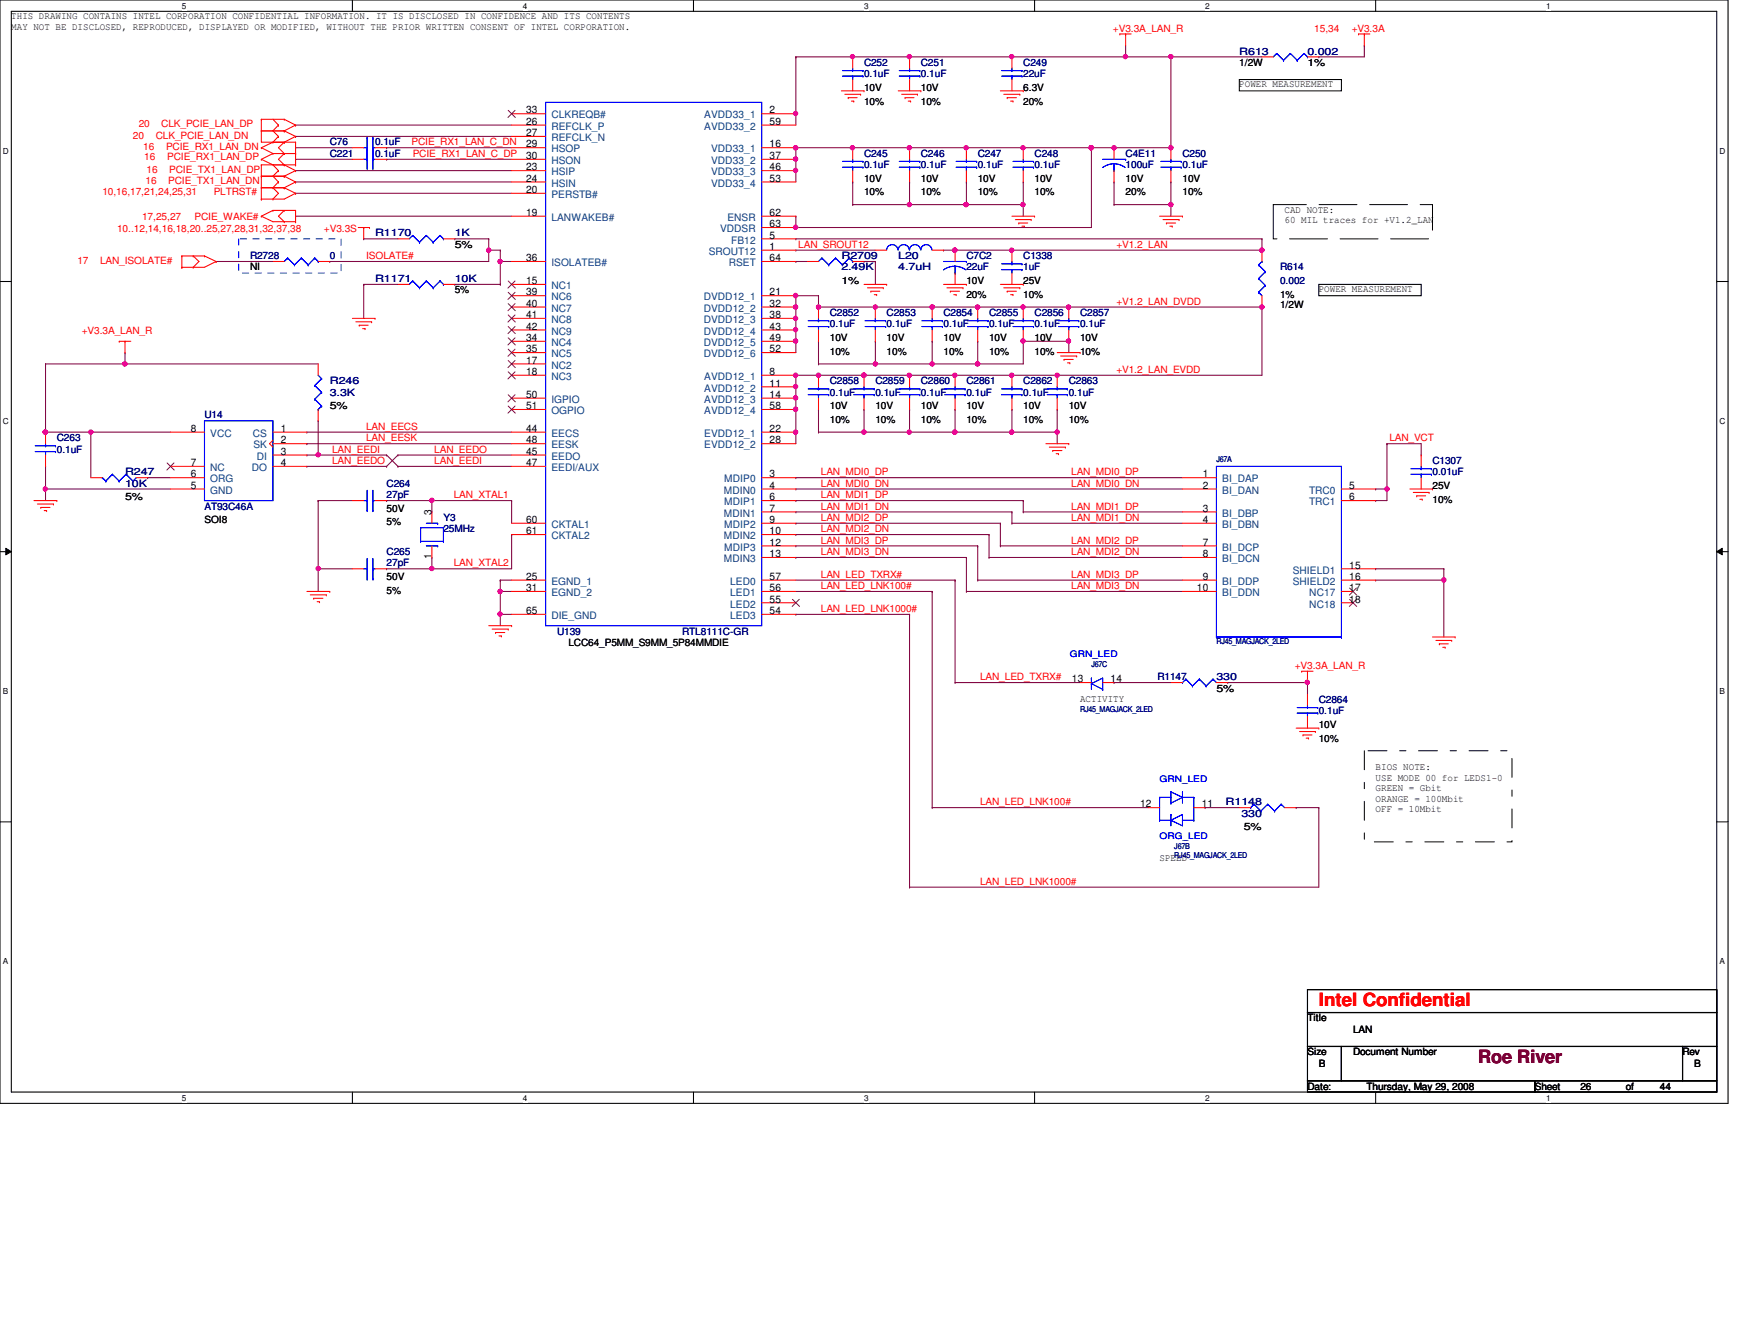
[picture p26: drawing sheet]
<svg xmlns="http://www.w3.org/2000/svg" width="279mm" height="216mm" viewBox="0 0 279 216" stroke-linecap="round" stroke-linejoin="round" font-family="sans-serif">
<defs><g id="words">
<text font-size="2.9" fill="#f00" x="212.1" y="161.8">Intel Confidential</text>
<text font-size="2.9" fill="#7f0000" x="237.7" y="170.9">Roe River</text>
<g font-size="1.7">
<text x="84.6" y="20.1">26</text>
<text x="84.6" y="21.9">27</text>
<text x="84.6" y="23.7">29</text>
<text x="84.6" y="18.2">33</text>
<text x="123.8" y="18.2">2</text>
<text x="123.8" y="23.7">16</text>
<text x="123.8" y="20.1">59</text>
<text x="84.6" y="27.4">23</text>
<text x="84.6" y="29.2">24</text>
<text x="84.6" y="25.6">30</text>
<text x="123.8" y="25.6">37</text>
<text x="123.8" y="27.4">46</text>
<text x="123.8" y="29.2">53</text>
<text x="84.6" y="34.7">19</text>
<text x="84.6" y="31">20</text>
<text x="123.8" y="34.7">62</text>
<text x="84.6" y="42">36</text>
<text x="123.8" y="40.2">1</text>
<text x="123.8" y="38.4">5</text>
<text x="123.8" y="36.5">63</text>
<text x="123.8" y="42">64</text>
<text x="84.6" y="45.7">15</text>
<text x="84.6" y="47.5">39</text>
<text x="123.8" y="47.5">21</text>
<text x="84.6" y="49.3">40</text>
<text x="84.6" y="51.1">41</text>
<text x="84.6" y="53">42</text>
<text x="123.8" y="49.3">32</text>
<text x="123.8" y="51.1">38</text>
<text x="123.8" y="53">43</text>
<text x="84.6" y="58.5">17</text>
<text x="84.6" y="54.8">34</text>
<text x="84.6" y="56.6">35</text>
<text x="123.8" y="54.8">49</text>
<text x="123.8" y="56.6">52</text>
<text x="84.6" y="60.3">18</text>
<text x="84.6" y="64">50</text>
<text x="84.6" y="65.8">51</text>
<text x="123.8" y="60.3">8</text>
<text x="123.8" y="62.1">11</text>
<text x="123.8" y="64">14</text>
<text x="123.8" y="65.8">58</text>
<text x="30.7" y="69.4">8</text>
<text x="45.2" y="69.4">1</text>
<text x="45.2" y="71.3">2</text>
<text x="84.6" y="69.4">44</text>
<text x="84.6" y="71.3">48</text>
<text x="123.8" y="69.4">22</text>
<text x="123.8" y="71.3">28</text>
<text x="30.7" y="76.8">6</text>
<text x="30.7" y="74.9">7</text>
<text x="45.2" y="73.1">3</text>
<text x="45.2" y="74.9">4</text>
<text x="84.6" y="73.1">45</text>
<text x="84.6" y="74.9">47</text>
<text x="123.8" y="76.8">3</text>
<text x="193.5" y="76.8">1</text>
<text x="30.7" y="78.6">5</text>
<text x="69.4" y="82.8" transform="rotate(-90 69.4 82.8)">3</text>
<text x="123.8" y="78.6">4</text>
<text x="123.8" y="80.4">6</text>
<text x="123.8" y="82.3">7</text>
<text x="193.5" y="78.6">2</text>
<text x="193.5" y="82.3">3</text>
<text x="217" y="78.6">5</text>
<text x="217" y="80.4">6</text>
<text x="69.4" y="89.9" transform="rotate(-90 69.4 89.9)">1</text>
<text x="84.6" y="84.1">60</text>
<text x="84.6" y="85.9">61</text>
<text x="123.8" y="84.1">9</text>
<text x="123.8" y="85.9">10</text>
<text x="123.8" y="87.7">12</text>
<text x="123.8" y="89.6">13</text>
<text x="193.5" y="87.7">7</text>
<text x="193.5" y="89.6">8</text>
<text x="193.5" y="84.1">4</text>
<text x="84.6" y="93.2">25</text>
<text x="84.6" y="95">31</text>
<text x="123.8" y="95">56</text>
<text x="123.8" y="93.2">57</text>
<text x="192.5" y="95">10</text>
<text x="193.5" y="93.2">9</text>
<text x="217" y="93.2">16</text>
<text x="217" y="91.4">15</text>
<text x="217" y="95">17</text>
<text x="84.6" y="98.7">65</text>
<text x="123.8" y="98.7">54</text>
<text x="123.8" y="96.9">55</text>
<text x="217" y="96.9">18</text>
<text x="172.4" y="109.7">13</text>
<text x="178.6" y="109.7">14</text>
<text x="183.4" y="129.8">12</text>
<text x="193.3" y="129.8">11</text>
</g>
<g font-size="1.7" fill="#003f7f">
<text x="88.7" y="20.9">REFCLK_P</text>
<text x="88.7" y="22.7">REFCLK_N</text>
<text x="88.7" y="19">CLKREQB#</text>
<text x="113.3" y="19">AVDD33_1</text>
<text x="113.3" y="20.9">AVDD33_2</text>
<text x="88.7" y="28.2">HSIP</text>
<text x="88.7" y="24.5">HSOP</text>
<text x="88.7" y="26.4">HSON</text>
<text x="114.4" y="24.5">VDD33_1</text>
<text x="114.4" y="26.4">VDD33_2</text>
<text x="114.4" y="28.2">VDD33_3</text>
<text x="88.7" y="35.5">LANWAKEB#</text>
<text x="88.7" y="31.8">PERSTB#</text>
<text x="88.7" y="30">HSIN</text>
<text x="114.4" y="30">VDD33_4</text>
<text x="117" y="35.5">ENSR</text>
<text x="114" y="41">SROUT12</text>
<text x="115.8" y="37.3">VDDSR</text>
<text x="117.6" y="39.2">FB12</text>
<text x="88.7" y="46.5">NC1</text>
<text x="88.7" y="42.8">ISOLATEB#</text>
<text x="117.2" y="42.8">RSET</text>
<text x="88.7" y="48.3">NC6</text>
<text x="88.7" y="50.1">NC7</text>
<text x="88.7" y="51.9">NC8</text>
<text x="88.7" y="53.8">NC9</text>
<text x="113.2" y="48.3">DVDD12_1</text>
<text x="113.2" y="50.1">DVDD12_2</text>
<text x="113.2" y="51.9">DVDD12_3</text>
<text x="113.2" y="53.8">DVDD12_4</text>
<text x="88.7" y="59.3">NC2</text>
<text x="88.7" y="55.6">NC4</text>
<text x="88.7" y="57.4">NC5</text>
<text x="113.2" y="55.6">DVDD12_5</text>
<text x="113.2" y="57.4">DVDD12_6</text>
<text x="88.7" y="61.1">NC3</text>
<text x="88.7" y="64.8">IGPIO</text>
<text x="113.3" y="61.1">AVDD12_1</text>
<text x="113.3" y="62.9">AVDD12_2</text>
<text x="113.3" y="64.8">AVDD12_3</text>
<text x="33.8" y="70.2">VCC</text>
<text x="40.7" y="70.2">CS</text>
<text x="88.7" y="70.2">EECS</text>
<text x="88.7" y="66.6">OGPIO</text>
<text x="113.3" y="70.2">EVDD12_1</text>
<text x="113.3" y="66.6">AVDD12_4</text>
<text x="33.8" y="77.6">ORG</text>
<text x="33.8" y="75.7">NC</text>
<text x="40.5" y="75.7">DO</text>
<text x="40.8" y="72.1">SK</text>
<text x="41.3" y="73.9">DI</text>
<text x="88.7" y="73.9">EEDO</text>
<text x="88.7" y="75.7">EEDI/AUX</text>
<text x="88.7" y="72.1">EESK</text>
<text x="113.3" y="72.1">EVDD12_2</text>
<text x="116.5" y="77.6">MDIP0</text>
<text x="196.6" y="77.6">BI_DAP</text>
<text x="33.8" y="79.4">GND</text>
<text x="116.4" y="79.4">MDIN0</text>
<text x="116.4" y="83.1">MDIN1</text>
<text x="116.5" y="81.2">MDIP1</text>
<text x="196.6" y="79.4">BI_DAN</text>
<text x="196.6" y="83.1">BI_DBP</text>
<text x="210.6" y="79.4">TRC0</text>
<text x="210.6" y="81.2">TRC1</text>
<text x="88.7" y="84.9">CKTAL1</text>
<text x="88.7" y="86.7">CKTAL2</text>
<text x="116.4" y="86.7">MDIN2</text>
<text x="116.5" y="84.9">MDIP2</text>
<text x="116.5" y="88.5">MDIP3</text>
<text x="196.6" y="88.5">BI_DCP</text>
<text x="196.6" y="84.9">BI_DBN</text>
<text x="88.7" y="94">EGND_1</text>
<text x="88.7" y="95.8">EGND_2</text>
<text x="116.4" y="90.4">MDIN3</text>
<text x="117.4" y="95.8">LED1</text>
<text x="117.4" y="94">LED0</text>
<text x="196.6" y="94">BI_DDP</text>
<text x="196.6" y="95.8">BI_DDN</text>
<text x="196.6" y="90.4">BI_DCN</text>
<text x="207.9" y="94">SHIELD2</text>
<text x="207.9" y="92.2">SHIELD1</text>
<text x="210.6" y="95.8">NC17</text>
<text x="88.7" y="99.5">DIE_GND</text>
<text x="117.4" y="99.5">LED3</text>
<text x="117.4" y="97.7">LED2</text>
<text x="210.6" y="97.7">NC18</text>
</g>
<g font-size="1.6">
<text x="1.8" y="4.8">MAY NOT BE DISCLOSED, REPRODUCED, DISPLAYED OR MODIFIED, WITHOUT THE PRIOR WRITTEN CONSENT OF INTEL CORPORATION.</text>
<text x="1.8" y="3.1">THIS DRAWING CONTAINS INTEL CORPORATION CONFIDENTIAL INFORMATION. IT IS DISCLOSED IN CONFIDENCE AND ITS CONTENTS</text>
<text x="199.3" y="10.6">1/2W</text>
<text x="210.3" y="10.6">1%</text>
<text x="139" y="14.6">10V</text>
<text x="139" y="16.8">10%</text>
<text x="148.1" y="14.6">10V</text>
<text x="148.1" y="16.8">10%</text>
<text x="164.6" y="14.6">6.3V</text>
<text x="164.6" y="16.8">20%</text>
<text x="199.3" y="14.1">POWER MEASUREMENT</text>
<text x="139" y="29.2">10V</text>
<text x="148.1" y="29.2">10V</text>
<text x="157.3" y="29.2">10V</text>
<text x="166.4" y="29.2">10V</text>
<text x="181.1" y="29.2">10V</text>
<text x="190.2" y="29.2">10V</text>
<text x="139" y="31.4">10%</text>
<text x="148.1" y="31.4">10%</text>
<text x="157.3" y="31.4">10%</text>
<text x="166.4" y="31.4">10%</text>
<text x="181.1" y="31.4">20%</text>
<text x="190.2" y="31.4">10%</text>
<text x="206.6" y="34.2">CAD NOTE:</text>
<text x="206.6" y="35.9">60 MIL traces for +V1.2_LAN</text>
<text x="73.2" y="39.8">5%</text>
<text x="40.2" y="43.5">NI</text>
<text x="73.2" y="47.2">5%</text>
<text x="135.3" y="45.7">1%</text>
<text x="155.4" y="45.7">10V</text>
<text x="155.4" y="47.9">20%</text>
<text x="164.6" y="45.7">25V</text>
<text x="164.6" y="47.9">10%</text>
<text x="205.9" y="47.9">1%</text>
<text x="212.1" y="47">POWER MEASUREMENT</text>
<text x="205.9" y="49.5">1/2W</text>
<text x="133.5" y="54.8">10V</text>
<text x="133.5" y="57">10%</text>
<text x="142.6" y="54.8">10V</text>
<text x="142.6" y="57">10%</text>
<text x="151.8" y="54.8">10V</text>
<text x="151.8" y="57">10%</text>
<text x="159.1" y="54.8">10V</text>
<text x="159.1" y="57">10%</text>
<text x="166.4" y="54.8">10V</text>
<text x="166.4" y="57">10%</text>
<text x="173.7" y="54.8">10V</text>
<text x="173.7" y="57">10%</text>
<text x="53" y="65.8">5%</text>
<text x="133.5" y="65.8">10V</text>
<text x="140.8" y="65.8">10V</text>
<text x="148.1" y="65.8">10V</text>
<text x="155.4" y="65.8">10V</text>
<text x="164.6" y="65.8">10V</text>
<text x="171.9" y="65.8">10V</text>
<text x="133.5" y="68">10%</text>
<text x="140.8" y="68">10%</text>
<text x="148.1" y="68">10%</text>
<text x="155.4" y="68">10%</text>
<text x="164.6" y="68">10%</text>
<text x="171.9" y="68">10%</text>
<text x="20.1" y="80.4">5%</text>
<text x="62.2" y="82.3">50V</text>
<text x="230.4" y="78.6">25V</text>
<text x="230.4" y="80.8">10%</text>
<text x="32.9" y="84.1">SOI8</text>
<text x="62.2" y="84.5">5%</text>
<text x="62.2" y="93.2">50V</text>
<text x="62.2" y="95.4">5%</text>
<text x="91.4" y="103.8">LCC64_P5MM_S9MM_5P84MMDIE</text>
<text x="173.7" y="112.8">ACTIVITY</text>
<text x="195.7" y="111.2">5%</text>
<text x="212.1" y="117">10V</text>
<text x="212.1" y="119.2">10%</text>
<text x="221.3" y="123.8">BIOS NOTE:</text>
<text x="221.3" y="125.5">USE MODE 00 for LEDS1-0</text>
<text x="221.3" y="127.2">GREEN = Gbit</text>
<text x="221.3" y="128.9">ORANGE = 100Mbit</text>
<text x="221.3" y="130.6">OFF = 10Mbit</text>
<text x="200.1" y="133.5">5%</text>
<text x="186.5" y="138.4">SPEED</text>
<text x="210.3" y="164.2">Title</text>
<text x="217.6" y="166">LAN</text>
<text x="210.3" y="169.7">Size</text>
<text x="212.1" y="171.5">B</text>
<text x="217.6" y="169.7">Document Number</text>
<text x="270.6" y="169.7">Rev</text>
<text x="272.5" y="171.5">B</text>
<text x="210.3" y="175.2">Date:</text>
<text x="219.8" y="175.2">Thursday, May 29, 2008</text>
<text x="246.9" y="175.2">Sheet</text>
<text x="254.2" y="175.2">26</text>
<text x="261.5" y="175.2">of</text>
<text x="267" y="175.2">44</text>
</g>
<g font-size="1.6" fill="#f00">
<text x="179" y="5.1">+V3.3A_LAN_R</text>
<text x="211.4" y="5.1">15,34</text>
<text x="217.4" y="5.1">+V3.3A</text>
<text x="21.4" y="22.3">20</text>
<text x="22.3" y="20.4">20</text>
<text x="25.1" y="22.3">CLK_PCIE_LAN_DN</text>
<text x="26" y="20.4">CLK_PCIE_LAN_DP</text>
<text x="66.2" y="23.4">PCIE_RX1_LAN_C_DN</text>
<text x="23" y="24.1">16</text>
<text x="23.2" y="25.7">16</text>
<text x="23.4" y="29.6">16</text>
<text x="23.6" y="27.8">16</text>
<text x="26.7" y="24.1">PCIE_RX1_LAN_DN</text>
<text x="26.9" y="25.7">PCIE_RX1_LAN_DP</text>
<text x="27.1" y="29.6">PCIE_TX1_LAN_DN</text>
<text x="27.2" y="27.8">PCIE_TX1_LAN_DP</text>
<text x="66.4" y="25.2">PCIE_RX1_LAN_C_DP</text>
<text x="16.5" y="31.4">10,16,17,21,24,25,31</text>
<text x="22.9" y="35.4">17,25,27</text>
<text x="31.3" y="35.4">PCIE_WAKE#</text>
<text x="34.4" y="31.4">PLTRST#</text>
<text x="18.8" y="37.3">10..12,14,16,18,20..25,27,28,31,32,37,38</text>
<text x="52.1" y="37.3">+V3.3S</text>
<text x="58.9" y="41.7">ISOLATE#</text>
<text x="128.4" y="39.8">LAN_SROUT12</text>
<text x="179.6" y="39.8">+V1.2_LAN</text>
<text x="12.4" y="42.4">17</text>
<text x="16.1" y="42.4">LAN_ISOLATE#</text>
<text x="13.2" y="53.7">+V3.3A_LAN_R</text>
<text x="179.6" y="49">+V1.2_LAN_DVDD</text>
<text x="179.6" y="59.9">+V1.2_LAN_EVDD</text>
<text x="58.9" y="71">LAN_EESK</text>
<text x="58.9" y="69.1">LAN_EECS</text>
<text x="223.5" y="71">LAN_VCT</text>
<text x="53.4" y="74.6">LAN_EEDO</text>
<text x="53.4" y="72.8">LAN_EEDI</text>
<text x="69.8" y="72.8">LAN_EEDO</text>
<text x="69.8" y="74.6">LAN_EEDI</text>
<text x="132" y="76.4">LAN_MDI0_DP</text>
<text x="172.3" y="76.4">LAN_MDI0_DP</text>
<text x="73" y="80.1">LAN_XTAL1</text>
<text x="132" y="78.2">LAN_MDI0_DN</text>
<text x="132" y="80.1">LAN_MDI1_DP</text>
<text x="132" y="83.7">LAN_MDI2_DP</text>
<text x="132" y="81.9">LAN_MDI1_DN</text>
<text x="172.3" y="78.2">LAN_MDI0_DN</text>
<text x="172.3" y="81.9">LAN_MDI1_DP</text>
<text x="172.3" y="83.7">LAN_MDI1_DN</text>
<text x="132" y="85.6">LAN_MDI2_DN</text>
<text x="132" y="89.2">LAN_MDI3_DN</text>
<text x="132" y="87.4">LAN_MDI3_DP</text>
<text x="172.3" y="87.4">LAN_MDI2_DP</text>
<text x="172.3" y="89.2">LAN_MDI2_DN</text>
<text x="73" y="91.1">LAN_XTAL2</text>
<text x="132" y="92.9">LAN_LED_TXRX#</text>
<text x="132" y="94.7">LAN_LED_LNK100#</text>
<text x="172.3" y="92.9">LAN_MDI3_DP</text>
<text x="172.3" y="94.7">LAN_MDI3_DN</text>
<text x="132" y="98.4">LAN_LED_LNK1000#</text>
<text x="208.3" y="107.5">+V3.3A_LAN_R</text>
<text x="157.6" y="109.3">LAN_LED_TXRX#</text>
<text x="157.6" y="129.5">LAN_LED_LNK100#</text>
<text x="157.6" y="142.2">LAN_LED_LNK1000#</text>
</g>
<g font-size="1.6" fill="#00007f">
<text x="139" y="10.6">C252</text>
<text x="148.1" y="10.6">C251</text>
<text x="164.6" y="10.6">C249</text>
<text x="199.3" y="8.8">R613</text>
<text x="210.3" y="8.8">0.002</text>
<text x="139" y="12.4">0.1uF</text>
<text x="148.1" y="12.4">0.1uF</text>
<text x="164.6" y="12.4">22uF</text>
<text x="53" y="23.4">C76</text>
<text x="60.3" y="23.4">0.1uF</text>
<text x="53" y="25.2">C221</text>
<text x="60.3" y="25.2">0.1uF</text>
<text x="139" y="25.2">C245</text>
<text x="139" y="27.1">0.1uF</text>
<text x="148.1" y="25.2">C246</text>
<text x="148.1" y="27.1">0.1uF</text>
<text x="157.3" y="25.2">C247</text>
<text x="157.3" y="27.1">0.1uF</text>
<text x="166.4" y="25.2">C248</text>
<text x="166.4" y="27.1">0.1uF</text>
<text x="181.1" y="25.2">C4E11</text>
<text x="181.1" y="27.1">100uF</text>
<text x="190.2" y="25.2">C250</text>
<text x="190.2" y="27.1">0.1uF</text>
<text x="40.2" y="41.7">R2728</text>
<text x="53" y="41.7">0</text>
<text x="60.3" y="38">R1170</text>
<text x="73.2" y="38">1K</text>
<text x="135.3" y="41.7">R2709</text>
<text x="144.5" y="41.7">L20</text>
<text x="155.4" y="41.7">C7C2</text>
<text x="164.6" y="41.7">C1338</text>
<text x="60.3" y="45.3">R1171</text>
<text x="73.2" y="45.3">10K</text>
<text x="135.3" y="43.5">2.49K</text>
<text x="144.5" y="43.5">4.7uH</text>
<text x="155.4" y="43.5">22uF</text>
<text x="164.6" y="43.5">1uF</text>
<text x="205.9" y="43.5">R614</text>
<text x="205.9" y="45.7">0.002</text>
<text x="133.5" y="50.8">C2852</text>
<text x="133.5" y="52.6">0.1uF</text>
<text x="142.6" y="50.8">C2853</text>
<text x="142.6" y="52.6">0.1uF</text>
<text x="151.8" y="50.8">C2854</text>
<text x="151.8" y="52.6">0.1uF</text>
<text x="159.1" y="50.8">C2855</text>
<text x="159.1" y="52.6">0.1uF</text>
<text x="166.4" y="50.8">C2856</text>
<text x="166.4" y="52.6">0.1uF</text>
<text x="173.7" y="50.8">C2857</text>
<text x="173.7" y="52.6">0.1uF</text>
<text x="53" y="61.8">R246</text>
<text x="53" y="63.6">3.3K</text>
<text x="133.5" y="61.8">C2858</text>
<text x="133.5" y="63.6">0.1uF</text>
<text x="140.8" y="61.8">C2859</text>
<text x="140.8" y="63.6">0.1uF</text>
<text x="148.1" y="61.8">C2860</text>
<text x="148.1" y="63.6">0.1uF</text>
<text x="155.4" y="61.8">C2861</text>
<text x="155.4" y="63.6">0.1uF</text>
<text x="164.6" y="61.8">C2862</text>
<text x="164.6" y="63.6">0.1uF</text>
<text x="171.9" y="61.8">C2863</text>
<text x="171.9" y="63.6">0.1uF</text>
<text x="9.1" y="70.9">C263</text>
<text x="32.9" y="67.3">U14</text>
<text x="9.1" y="72.8">0.1uF</text>
<text x="20.1" y="76.4">R247</text>
<text x="230.4" y="74.6">C1307</text>
<text x="230.4" y="76.4">0.01uF</text>
<text x="20.1" y="78.2">10K</text>
<text x="32.9" y="81.9">AT93C46A</text>
<text x="62.2" y="78.2">C264</text>
<text x="62.2" y="80.1">27pF</text>
<text x="71.3" y="83.7">Y3</text>
<text x="62.2" y="89.2">C265</text>
<text x="71.3" y="85.6">25MHz</text>
<text x="62.2" y="91.1">27pF</text>
<text x="89.6" y="102">U139</text>
<text x="109.7" y="102">RTL8111C-GR</text>
<text x="186.2" y="109.3">R1147</text>
<text x="195.7" y="109.3">330</text>
<text x="212.1" y="113">C2864</text>
<text x="212.1" y="114.8">0.1uF</text>
<text x="197.1" y="129.5">R1148</text>
<text x="199.7" y="131.3">330</text>
</g>
<g font-size="1.4" fill="#00f">
<text x="172.1" y="105.6">GRN_LED</text>
<text x="186.5" y="125.7">GRN_LED</text>
<text x="186.5" y="134.8">ORG_LED</text>
</g>
<g font-size="1.3">
<text x="29.3" y="1.4">5</text>
<text x="84.1" y="1.4">4</text>
<text x="139" y="1.4">3</text>
<text x="193.8" y="1.4">2</text>
<text x="248.7" y="1.4">1</text>
<text x=".5" y="24.7">D</text>
<text x="276.6" y="24.7">D</text>
<text x=".5" y="68.2">C</text>
<text x="276.6" y="68.2">C</text>
<text x=".5" y="111.6">B</text>
<text x="276.6" y="111.6">B</text>
<text x=".5" y="155">A</text>
<text x="276.6" y="155">A</text>
<text x="29.3" y="177">5</text>
<text x="84.1" y="177">4</text>
<text x="139" y="177">3</text>
<text x="193.8" y="177">2</text>
<text x="248.7" y="177">1</text>
</g>
<g font-size="1.3" fill="#00007f">
<text x="195.7" y="74.3">J67A</text>
<text x="175.6" y="107.2">J67C</text>
<text x="195.7" y="103.5">RJ45_MAGJACK_2LED</text>
<text x="173.7" y="114.5">RJ45_MAGJACK_2LED</text>
<text x="188.9" y="136.5">J67B</text>
<text x="188.9" y="137.9">RJ45_MAGJACK_2LED</text>
</g>
</g></defs>
<path d="M0 0h278v177.4h-278zM1.8 1.8h274.3v173.8h-274.3z" fill="none" stroke="#000" stroke-width=".17"/>
<g fill="#fff">
<path d="M29.3 .2h.7v1.5h-.7z"/>
<path d="M29.3 175.8h.7v1.4h-.7z"/>
</g>
<path d="M56.7 0v1.8M56.7 175.6v1.8" fill="none" stroke="#000" stroke-width=".17"/>
<g fill="#fff">
<path d="M84.1 .2h.7v1.5h-.7z"/>
<path d="M84.1 175.8h.7v1.4h-.7z"/>
</g>
<path d="M111.5 0v1.8M111.5 175.6v1.8" fill="none" stroke="#000" stroke-width=".17"/>
<g fill="#fff">
<path d="M139 .2h.7v1.5h-.7z"/>
<path d="M139 175.8h.7v1.4h-.7z"/>
</g>
<path d="M166.4 0v1.8M166.4 175.6v1.8" fill="none" stroke="#000" stroke-width=".17"/>
<g fill="#fff">
<path d="M193.8 .2h.8v1.5h-.8z"/>
<path d="M193.8 175.8h.8v1.4h-.8z"/>
</g>
<path d="M221.3 0v1.8M221.3 175.6v1.8" fill="none" stroke="#000" stroke-width=".17"/>
<g fill="#fff">
<path d="M248.7 .2h.7v1.5h-.7z"/>
<path d="M248.7 175.8h.7v1.4h-.7z"/>
<path d="M.5 23.5h.9v1.5h-.9z"/>
<path d="M276.6 23.5h.9v1.5h-.9z"/>
<path d="M.5 67h.9v1.5h-.9z"/>
<path d="M276.6 67h.9v1.5h-.9z"/>
</g>
<path d="M0 45.3h1.8M276.1 45.3h1.9" fill="none" stroke="#000" stroke-width=".17"/>
<g fill="#fff">
<path d="M.5 110.4h.8v1.5h-.8z"/>
<path d="M276.6 110.4h.9v1.5h-.9z"/>
</g>
<path d="M0 88.7h1.8M276.1 88.7h1.9" fill="none" stroke="#000" stroke-width=".17"/>
<path d="M.9 88.1l.9 .6-.9 .5zM276.1 88.7l.9-.6v1.1z" fill="#000"/>
<path d="M.9 88.1l.9 .6-.9 .5zM276.1 88.7l.9-.6v1.1z" fill="none" stroke="#000" stroke-width=".16"/>
<g fill="#fff">
<path d="M.5 153.8h.8v1.5h-.8z"/>
<path d="M276.6 153.8h.8v1.5h-.8z"/>
</g>
<path d="M0 132.1h1.8M276.1 132.1h1.9" fill="none" stroke="#000" stroke-width=".17"/>
<path d="M58.5 45.7h.1M58.5 45.7v5.5M58.5 45.7h5.5M69.5 80.5h.1M69.5 80.5h12.8M82.3 80.5h.1M82.3 80.5v3.6" fill="none" stroke="#7f003f" stroke-width=".17"/>
<circle cx="69.5" cy="80.4" r=".34" fill="#f0f"/>
<circle cx="69.5" cy="80.4" r=".34" fill="none" stroke="#f0f" stroke-width=".17"/>
<path d="M188.3 9.1h.1M188.3 9.1h14.7" fill="none" stroke="#7f003f" stroke-width=".17"/>
<circle cx="188.3" cy="9.1" r=".34" fill="#f0f"/>
<circle cx="188.3" cy="9.1" r=".34" fill="none" stroke="#f0f" stroke-width=".17"/>
<path d="M128 27.4h.1M128 27.4v1.9M175.6 23.7h.1M175.6 23.7h3.6" fill="none" stroke="#7f003f" stroke-width=".17"/>
<circle cx="128" cy="27.4" r=".34" fill="#f0f"/>
<circle cx="128" cy="27.4" r=".34" fill="none" stroke="#f0f" stroke-width=".17"/>
<path d="M128 25.6h.1M128 25.6v1.8" fill="none" stroke="#7f003f" stroke-width=".17"/>
<circle cx="128" cy="25.6" r=".34" fill="#f0f"/>
<circle cx="128" cy="25.6" r=".34" fill="none" stroke="#f0f" stroke-width=".17"/>
<path d="M128 23.7h.1M128 23.7v1.9" fill="none" stroke="#7f003f" stroke-width=".17"/>
<circle cx="128" cy="23.7" r=".34" fill="#f0f"/>
<circle cx="128" cy="23.7" r=".34" fill="none" stroke="#f0f" stroke-width=".17"/>
<g fill="none" stroke="#7f003f" stroke-width=".17">
<path d="M179.2 29.3h.1M179.2 29.3v3.6M188.3 29.3h.1M188.3 32.9h.1M188.3 29.3v5.5M128 42h.1M128 42h1.8M128 80.5h.1M128 84.1h.1M128 85.9h.1M128 80.5h36.6M128 84.1h32.9"/>
<path d="M128 85.9h31.1"/>
</g>
<circle cx="188.3" cy="32.9" r=".34" fill="#f0f"/>
<circle cx="188.3" cy="32.9" r=".34" fill="none" stroke="#f0f" stroke-width=".17"/>
<path d="M128 23.7h.1M128 23.7h9.2M179.2 32.9h.1M179.2 32.9h9.1M223.1 71.3h.1M223.1 71.3h5.5M128 82.3h.1M128 89.6h.1M128 87.8h.1M128 82.3h34.8M128 89.6h27.4M128 87.8h29.3" fill="none" stroke="#7f003f" stroke-width=".17"/>
<circle cx="128" cy="23.7" r=".34" fill="#f0f"/>
<circle cx="128" cy="23.7" r=".34" fill="none" stroke="#f0f" stroke-width=".17"/>
<path d="M164.6 23.7h.1M164.6 23.7h11" fill="none" stroke="#7f003f" stroke-width=".17"/>
<circle cx="175.5" cy="23.7" r=".36" fill="#f0f"/>
<circle cx="175.5" cy="23.7" r=".36" fill="none" stroke="#f0f" stroke-width=".17"/>
<path d="M80.5 98.8h.1M80.5 98.8v1.8" fill="none" stroke="#7f003f" stroke-width=".17"/>
<circle cx="80.4" cy="98.7" r=".34" fill="#f0f"/>
<circle cx="80.4" cy="98.7" r=".34" fill="none" stroke="#f0f" stroke-width=".17"/>
<path d="M153.6 69.5h.1M153.6 69.5h9.2" fill="none" stroke="#7f003f" stroke-width=".17"/>
<circle cx="153.6" cy="69.5" r=".34" fill="#f0f"/>
<circle cx="153.6" cy="69.5" r=".34" fill="none" stroke="#f0f" stroke-width=".17"/>
<path d="M128 18.3h.1M128 18.3v1.8M47.5 34.8h.1M47.5 34.8h34.8M139 42h.1M139 42h1.8" fill="none" stroke="#7f003f" stroke-width=".17"/>
<circle cx="128" cy="18.2" r=".34" fill="#f0f"/>
<circle cx="128" cy="18.2" r=".34" fill="none" stroke="#f0f" stroke-width=".17"/>
<path d="M128 9.1h.1M128 9.1v9.2M140.8 58.5h.1M140.8 58.5h9.1" fill="none" stroke="#7f003f" stroke-width=".17"/>
<circle cx="140.8" cy="58.5" r=".34" fill="#f0f"/>
<circle cx="140.8" cy="58.5" r=".34" fill="none" stroke="#f0f" stroke-width=".17"/>
<path d="M149.9 49.4h.1M149.9 49.4h7.4" fill="none" stroke="#7f003f" stroke-width=".17"/>
<circle cx="149.9" cy="49.4" r=".34" fill="#f0f"/>
<circle cx="149.9" cy="49.4" r=".34" fill="none" stroke="#f0f" stroke-width=".17"/>
<path d="M131.7 49.4h.1M131.7 58.5h.1M131.7 49.4h9.1M131.7 58.5h9.1M164.6 49.4h.1M164.6 49.4h7.3" fill="none" stroke="#7f003f" stroke-width=".17"/>
<circle cx="171.9" cy="49.4" r=".34" fill="#f0f"/>
<circle cx="171.9" cy="49.4" r=".34" fill="none" stroke="#f0f" stroke-width=".17"/>
<circle cx="164.5" cy="49.4" r=".34" fill="#f0f"/>
<circle cx="164.5" cy="49.4" r=".34" fill="none" stroke="#f0f" stroke-width=".17"/>
<path d="M157.3 49.4h.1M157.3 49.4h7.3M221.3 78.6h.1M221.3 78.6h1.8" fill="none" stroke="#7f003f" stroke-width=".17"/>
<circle cx="157.2" cy="49.4" r=".36" fill="#f0f"/>
<circle cx="157.2" cy="49.4" r=".36" fill="none" stroke="#f0f" stroke-width=".17"/>
<path d="M164.6 54.9h.1M164.6 54.9h7.3" fill="none" stroke="#7f003f" stroke-width=".17"/>
<circle cx="164.5" cy="54.8" r=".34" fill="#f0f"/>
<circle cx="164.5" cy="54.8" r=".34" fill="none" stroke="#f0f" stroke-width=".17"/>
<path d="M149.9 58.5h.1M149.9 58.5h7.4" fill="none" stroke="#7f003f" stroke-width=".17"/>
<circle cx="149.9" cy="58.5" r=".34" fill="#f0f"/>
<circle cx="149.9" cy="58.5" r=".34" fill="none" stroke="#f0f" stroke-width=".17"/>
<path d="M171.9 54.9h.1M171.9 54.9v1.8" fill="none" stroke="#7f003f" stroke-width=".17"/>
<circle cx="171.9" cy="54.8" r=".34" fill="#f0f"/>
<circle cx="171.9" cy="54.8" r=".34" fill="none" stroke="#f0f" stroke-width=".17"/>
<path d="M157.3 58.5h.1M157.3 58.5h7.3" fill="none" stroke="#7f003f" stroke-width=".17"/>
<circle cx="157.2" cy="58.5" r=".36" fill="#f0f"/>
<circle cx="157.2" cy="58.5" r=".36" fill="none" stroke="#f0f" stroke-width=".17"/>
<path d="M140.8 49.4h.1M140.8 49.4h9.1" fill="none" stroke="#7f003f" stroke-width=".17"/>
<circle cx="149.9" cy="49.4" r=".34" fill="#f0f"/>
<circle cx="149.9" cy="49.4" r=".34" fill="none" stroke="#f0f" stroke-width=".17"/>
<circle cx="140.8" cy="49.4" r=".34" fill="#f0f"/>
<circle cx="140.8" cy="49.4" r=".34" fill="none" stroke="#f0f" stroke-width=".17"/>
<path d="M128 69.5h.1M128 69.5v1.8" fill="none" stroke="#7f003f" stroke-width=".17"/>
<circle cx="128" cy="69.5" r=".34" fill="#f0f"/>
<circle cx="128" cy="69.5" r=".34" fill="none" stroke="#f0f" stroke-width=".17"/>
<path d="M128 60.3h.1M128 64h.1M128 60.3v1.9M128 64v1.8" fill="none" stroke="#7f003f" stroke-width=".17"/>
<circle cx="128" cy="64" r=".34" fill="#f0f"/>
<circle cx="128" cy="64" r=".34" fill="none" stroke="#f0f" stroke-width=".17"/>
<path d="M128 62.2h.1M128 62.2v1.8" fill="none" stroke="#7f003f" stroke-width=".17"/>
<circle cx="128" cy="62.1" r=".34" fill="#f0f"/>
<circle cx="128" cy="62.1" r=".34" fill="none" stroke="#f0f" stroke-width=".17"/>
<path d="M128 65.8h.1M128 65.8v3.7" fill="none" stroke="#7f003f" stroke-width=".17"/>
<circle cx="128" cy="65.8" r=".35" fill="#f0f"/>
<circle cx="128" cy="65.8" r=".35" fill="none" stroke="#f0f" stroke-width=".17"/>
<g fill="none" stroke="#7f003f" stroke-width=".17">
<path d="M128 78.6h.1M128 76.8h.1M128 78.6h62.2M128 76.8h62.2M223.1 71.3h.1M223.1 71.3v7.3M155.4 95.1h.1M155.4 95.1h34.8M157.3 93.3h.1M157.3 93.3h32.9M159.1 89.6h.1M159.1 89.6h31.1"/>
<path d="M160.9 87.8h.1M160.9 87.8h29.3M162.8 84.1h.1M162.8 84.1h27.4M164.6 82.3h.1M164.6 82.3h25.6M232.2 93.3h.1M232.2 93.3v9.1M153.6 109.7h.1M153.6 109.7h20.1"/>
</g>
<circle cx="232.2" cy="93.2" r=".35" fill="#f0f"/>
<circle cx="232.2" cy="93.2" r=".35" fill="none" stroke="#f0f" stroke-width=".17"/>
<path d="M80.5 98.8h.1M80.5 95.1h.1M80.5 98.8h1.8M80.5 95.1v3.7" fill="none" stroke="#7f003f" stroke-width=".17"/>
<circle cx="80.4" cy="95.1" r=".34" fill="#f0f"/>
<circle cx="80.4" cy="95.1" r=".34" fill="none" stroke="#f0f" stroke-width=".17"/>
<path d="M162.8 69.5h.1M162.8 69.5h7.3" fill="none" stroke="#7f003f" stroke-width=".17"/>
<circle cx="162.7" cy="69.5" r=".34" fill="#f0f"/>
<circle cx="162.7" cy="69.5" r=".34" fill="none" stroke="#f0f" stroke-width=".17"/>
<path d="M170.1 69.5h.1M170.1 69.5v1.8" fill="none" stroke="#7f003f" stroke-width=".17"/>
<circle cx="170" cy="69.5" r=".34" fill="#f0f"/>
<circle cx="170" cy="69.5" r=".34" fill="none" stroke="#f0f" stroke-width=".17"/>
<g fill="none" stroke="#7f003f" stroke-width=".17">
<path d="M47.5 23.7h.1M47.5 25.6h.1M47.5 29.3h.1M47.5 27.4h.1M47.5 25.6h9.2M47.5 23.7h9.2M47.5 29.3h34.8M47.5 27.4h34.8M62.2 25.6h.1M62.2 23.7h.1M62.2 25.6h20.1M62.2 23.7h20.1"/>
<path d="M51.2 80.5h.1M51.2 91.4h.1M51.2 80.5v14.6M69.5 91.4h.1M69.5 91.4h12.8"/>
</g>
<circle cx="51.2" cy="91.4" r=".34" fill="#f0f"/>
<circle cx="51.2" cy="91.4" r=".34" fill="none" stroke="#f0f" stroke-width=".17"/>
<path d="M62.2 91.4h.1M62.2 80.5h.1M62.2 80.5h7.3M69.5 89.6h.1M69.5 89.6v1.8h-7.3" fill="none" stroke="#7f003f" stroke-width=".17"/>
<circle cx="69.5" cy="91.4" r=".34" fill="#f0f"/>
<circle cx="69.5" cy="91.4" r=".34" fill="none" stroke="#f0f" stroke-width=".17"/>
<path d="M137.2 9.1h.1M137.2 9.1h9.1M51.2 80.5h.1M51.2 91.4h.1M51.2 80.5h5.5M51.2 91.4h5.5" fill="none" stroke="#7f003f" stroke-width=".17"/>
<circle cx="137.1" cy="9.1" r=".34" fill="#f0f"/>
<circle cx="137.1" cy="9.1" r=".34" fill="none" stroke="#f0f" stroke-width=".17"/>
<path d="M128 40.2h.1M128 40.2h12.8M140.8 42h.1M140.8 42v3.7M151.8 40.2h.1M151.8 40.2h1.8" fill="none" stroke="#7f003f" stroke-width=".17"/>
<circle cx="153.6" cy="40.2" r=".34" fill="#f0f"/>
<circle cx="153.6" cy="40.2" r=".34" fill="none" stroke="#f0f" stroke-width=".17"/>
<path d="M128 54.9h.1M128 54.9v1.8" fill="none" stroke="#7f003f" stroke-width=".17"/>
<circle cx="128" cy="54.8" r=".34" fill="#f0f"/>
<circle cx="128" cy="54.8" r=".34" fill="none" stroke="#f0f" stroke-width=".17"/>
<path d="M128 47.5h.1M128 47.5v1.9" fill="none" stroke="#7f003f" stroke-width=".17"/>
<circle cx="128" cy="47.5" r=".35" fill="#f0f"/>
<circle cx="128" cy="47.5" r=".35" fill="none" stroke="#f0f" stroke-width=".17"/>
<path d="M128 49.4h.1M128 49.4v1.8" fill="none" stroke="#7f003f" stroke-width=".17"/>
<circle cx="128" cy="49.4" r=".34" fill="#f0f"/>
<circle cx="128" cy="49.4" r=".34" fill="none" stroke="#f0f" stroke-width=".17"/>
<path d="M128 53h.1M128 53v1.9" fill="none" stroke="#7f003f" stroke-width=".17"/>
<circle cx="128" cy="53" r=".34" fill="#f0f"/>
<circle cx="128" cy="53" r=".34" fill="none" stroke="#f0f" stroke-width=".17"/>
<path d="M128 51.2h.1M128 51.2v1.8" fill="none" stroke="#7f003f" stroke-width=".17"/>
<circle cx="128" cy="51.2" r=".34" fill="#f0f"/>
<circle cx="128" cy="51.2" r=".34" fill="none" stroke="#f0f" stroke-width=".17"/>
<path d="M128 60.3h.1M128 60.3h3.7" fill="none" stroke="#7f003f" stroke-width=".17"/>
<circle cx="131.7" cy="60.3" r=".34" fill="#f0f"/>
<circle cx="131.7" cy="60.3" r=".34" fill="none" stroke="#f0f" stroke-width=".17"/>
<circle cx="128" cy="60.3" r=".34" fill="#f0f"/>
<circle cx="128" cy="60.3" r=".34" fill="none" stroke="#f0f" stroke-width=".17"/>
<path d="M49.4 71.3h.1M49.4 71.3h32.9M64 73.2h.1M64 73.2h18.3M162.8 60.3h.1M162.8 60.3h7.3" fill="none" stroke="#7f003f" stroke-width=".17"/>
<circle cx="170" cy="60.3" r=".34" fill="#f0f"/>
<circle cx="170" cy="60.3" r=".34" fill="none" stroke="#f0f" stroke-width=".17"/>
<circle cx="162.7" cy="60.3" r=".34" fill="#f0f"/>
<circle cx="162.7" cy="60.3" r=".34" fill="none" stroke="#f0f" stroke-width=".17"/>
<path d="M7.3 69.5h.1M7.3 69.5h7.3M64 75h.1M64 75h18.3" fill="none" stroke="#7f003f" stroke-width=".17"/>
<circle cx="7.3" cy="69.5" r=".34" fill="#f0f"/>
<circle cx="7.3" cy="69.5" r=".34" fill="none" stroke="#f0f" stroke-width=".17"/>
<path d="M14.6 69.5h.1M14.6 69.5h12.8" fill="none" stroke="#7f003f" stroke-width=".17"/>
<circle cx="14.6" cy="69.5" r=".34" fill="#f0f"/>
<circle cx="14.6" cy="69.5" r=".34" fill="none" stroke="#f0f" stroke-width=".17"/>
<path d="M7.3 58.5h.1M7.3 58.5v11" fill="none" stroke="#7f003f" stroke-width=".17"/>
<circle cx="7.3" cy="69.5" r=".34" fill="#f0f"/>
<circle cx="7.3" cy="69.5" r=".34" fill="none" stroke="#f0f" stroke-width=".17"/>
<path d="M7.3 78.6h.1M7.3 78.6h20.1" fill="none" stroke="#7f003f" stroke-width=".17"/>
<circle cx="7.3" cy="78.6" r=".34" fill="#f0f"/>
<circle cx="7.3" cy="78.6" r=".34" fill="none" stroke="#f0f" stroke-width=".17"/>
<path d="M7.3 78.6h.1M7.3 78.6v1.9M14.6 69.5h.1M14.6 69.5v7.3M153.6 60.3h.1M153.6 60.3h9.2" fill="none" stroke="#7f003f" stroke-width=".17"/>
<circle cx="153.6" cy="60.3" r=".34" fill="#f0f"/>
<circle cx="153.6" cy="60.3" r=".34" fill="none" stroke="#f0f" stroke-width=".17"/>
<path d="M49.4 69.5h.1M49.4 69.5h32.9M51.2 67.6h.1M51.2 67.6v5.6" fill="none" stroke="#7f003f" stroke-width=".17"/>
<circle cx="51.2" cy="73.1" r=".34" fill="#f0f"/>
<circle cx="51.2" cy="73.1" r=".34" fill="none" stroke="#f0f" stroke-width=".17"/>
<path d="M47.5 31.1h.1M47.5 31.1h34.8M49.4 73.2h.1M49.4 73.2h1.8M146.3 69.5h.1M146.3 69.5h7.3" fill="none" stroke="#7f003f" stroke-width=".17"/>
<circle cx="153.6" cy="69.5" r=".34" fill="#f0f"/>
<circle cx="153.6" cy="69.5" r=".34" fill="none" stroke="#f0f" stroke-width=".17"/>
<circle cx="146.3" cy="69.5" r=".34" fill="#f0f"/>
<circle cx="146.3" cy="69.5" r=".34" fill="none" stroke="#f0f" stroke-width=".17"/>
<path d="M139 69.5h.1M139 69.5h7.3" fill="none" stroke="#7f003f" stroke-width=".17"/>
<circle cx="139" cy="69.5" r=".36" fill="#f0f"/>
<circle cx="139" cy="69.5" r=".36" fill="none" stroke="#f0f" stroke-width=".17"/>
<path d="M146.3 60.3h.1M146.3 60.3h7.3" fill="none" stroke="#7f003f" stroke-width=".17"/>
<circle cx="146.3" cy="60.3" r=".34" fill="#f0f"/>
<circle cx="146.3" cy="60.3" r=".34" fill="none" stroke="#f0f" stroke-width=".17"/>
<path d="M131.7 60.3h.1M131.7 60.3h7.3" fill="none" stroke="#7f003f" stroke-width=".17"/>
<circle cx="139" cy="60.3" r=".36" fill="#f0f"/>
<circle cx="139" cy="60.3" r=".36" fill="none" stroke="#f0f" stroke-width=".17"/>
<path d="M139 60.3h.1M139 60.3h7.3" fill="none" stroke="#7f003f" stroke-width=".17"/>
<circle cx="139" cy="60.3" r=".36" fill="#f0f"/>
<circle cx="139" cy="60.3" r=".36" fill="none" stroke="#f0f" stroke-width=".17"/>
<path d="M128 34.8h.1M128 34.8v1.8M137.2 29.3h.1M137.2 29.3v3.6M155.4 23.7h.1M155.4 23.7h9.2M164.6 29.3h.1M164.6 29.3v3.6" fill="none" stroke="#7f003f" stroke-width=".17"/>
<circle cx="164.5" cy="23.7" r=".34" fill="#f0f"/>
<circle cx="164.5" cy="23.7" r=".34" fill="none" stroke="#f0f" stroke-width=".17"/>
<circle cx="155.4" cy="23.7" r=".34" fill="#f0f"/>
<circle cx="155.4" cy="23.7" r=".34" fill="none" stroke="#f0f" stroke-width=".17"/>
<path d="M137.2 23.7h.1M137.2 23.7h9.1" fill="none" stroke="#7f003f" stroke-width=".17"/>
<circle cx="137.1" cy="23.7" r=".34" fill="#f0f"/>
<circle cx="137.1" cy="23.7" r=".34" fill="none" stroke="#f0f" stroke-width=".17"/>
<path d="M146.3 23.7h.1M146.3 23.7h9.1" fill="none" stroke="#7f003f" stroke-width=".17"/>
<circle cx="146.3" cy="23.7" r=".34" fill="#f0f"/>
<circle cx="146.3" cy="23.7" r=".34" fill="none" stroke="#f0f" stroke-width=".17"/>
<path d="M146.3 29.3h.1M146.3 32.9h.1M146.3 29.3v3.6M155.4 29.3h.1M155.4 29.3v3.6h-9.1M164.6 32.9h.1M164.6 32.9v1.9" fill="none" stroke="#7f003f" stroke-width=".17"/>
<circle cx="155.4" cy="32.9" r=".34" fill="#f0f"/>
<circle cx="155.4" cy="32.9" r=".34" fill="none" stroke="#f0f" stroke-width=".17"/>
<circle cx="146.3" cy="32.9" r=".34" fill="#f0f"/>
<circle cx="146.3" cy="32.9" r=".34" fill="none" stroke="#f0f" stroke-width=".17"/>
<path d="M137.2 32.9h.1M137.2 32.9h9.1M155.4 32.9h.1M155.4 32.9h9.2" fill="none" stroke="#7f003f" stroke-width=".17"/>
<circle cx="164.5" cy="32.9" r=".34" fill="#f0f"/>
<circle cx="164.5" cy="32.9" r=".34" fill="none" stroke="#f0f" stroke-width=".17"/>
<circle cx="155.4" cy="32.9" r=".34" fill="#f0f"/>
<circle cx="155.4" cy="32.9" r=".34" fill="none" stroke="#f0f" stroke-width=".17"/>
<path d="M153.6 40.2h.1M153.6 40.2h9.2M80.5 95.1h.1M80.5 93.3h.1M80.5 95.1h1.8M80.5 93.3v1.8" fill="none" stroke="#7f003f" stroke-width=".17"/>
<circle cx="153.6" cy="40.2" r=".34" fill="#f0f"/>
<circle cx="153.6" cy="40.2" r=".34" fill="none" stroke="#f0f" stroke-width=".17"/>
<path d="M128 47.5h.1M128 47.5h3.7M131.7 47.5h.1M131.7 47.5v1.9" fill="none" stroke="#7f003f" stroke-width=".17"/>
<circle cx="131.7" cy="49.4" r=".34" fill="#f0f"/>
<circle cx="131.7" cy="49.4" r=".34" fill="none" stroke="#f0f" stroke-width=".17"/>
<path d="M47.5 20.1h.1M47.5 21.9h.1M47.5 20.1h34.8M47.5 21.9h34.8M78.6 40.2h.1M78.6 40.2h1.9M80.5 40.2h.1M80.5 40.2v1.8" fill="none" stroke="#7f003f" stroke-width=".17"/>
<circle cx="80.4" cy="42" r=".34" fill="#f0f"/>
<circle cx="80.4" cy="42" r=".34" fill="none" stroke="#f0f" stroke-width=".17"/>
<path d="M219.5 7.3h.1M219.5 7.3v1.8M128 36.6h.1M128 36.6h47.6M170.1 60.3h.1M170.1 60.3h32.9" fill="none" stroke="#7f003f" stroke-width=".17"/>
<circle cx="128" cy="36.5" r=".34" fill="#f0f"/>
<circle cx="128" cy="36.5" r=".34" fill="none" stroke="#f0f" stroke-width=".17"/>
<path d="M128 9.1h.1M128 9.1h9.2M212.1 9.1h.1M212.1 9.1h7.4M58.5 38.4h.1M58.5 38.4h5.5M179.2 23.7h.1M179.2 23.7h9.1M80.5 93.3h.1M80.5 93.3h1.8M82.3 85.9h.1M82.3 85.9v5.5" fill="none" stroke="#7f003f" stroke-width=".17"/>
<circle cx="188.3" cy="23.7" r=".34" fill="#f0f"/>
<circle cx="188.3" cy="23.7" r=".34" fill="none" stroke="#f0f" stroke-width=".17"/>
<circle cx="179.2" cy="23.7" r=".34" fill="#f0f"/>
<circle cx="179.2" cy="23.7" r=".34" fill="none" stroke="#f0f" stroke-width=".17"/>
<path d="M175.6 23.7h.1M175.6 23.7v12.9" fill="none" stroke="#7f003f" stroke-width=".17"/>
<circle cx="175.5" cy="23.7" r=".36" fill="#f0f"/>
<circle cx="175.5" cy="23.7" r=".36" fill="none" stroke="#f0f" stroke-width=".17"/>
<path d="M223.1 78.6h.1M223.1 78.6v1.9M221.3 93.3h.1M221.3 91.4h.1M221.3 91.4h10.9M232.2 91.4h.1M232.2 91.4v1.9h-10.9M210.3 109.7h.1M210.3 109.7v1.8" fill="none" stroke="#7f003f" stroke-width=".17"/>
<circle cx="223.1" cy="78.6" r=".34" fill="#f0f"/>
<circle cx="223.1" cy="78.6" r=".34" fill="none" stroke="#f0f" stroke-width=".17"/>
<path d="M20.1 58.5h.1M20.1 58.5h31.1M221.3 80.5h.1M221.3 80.5h1.8" fill="none" stroke="#7f003f" stroke-width=".17"/>
<circle cx="20.1" cy="58.5" r=".36" fill="#f0f"/>
<circle cx="20.1" cy="58.5" r=".36" fill="none" stroke="#f0f" stroke-width=".17"/>
<g fill="none" stroke="#7f003f" stroke-width=".17">
<path d="M128 38.4h.1M128 38.4h75M203 38.4h.1M203 38.4v1.8h-40.2M131.7 54.9h.1M131.7 54.9v3.6M140.8 54.9h.1M140.8 54.9v3.6M149.9 54.9h.1M149.9 54.9v3.6M157.3 54.9h.1M157.3 54.9v3.6"/>
<path d="M162.8 40.2h.1M164.6 54.9h.1M164.6 54.9v3.6M7.3 75h.1M7.3 75v3.6M23.7 76.8h.1M23.7 76.8h3.7M131.7 69.5h.1M131.7 65.8h.1M131.7 65.8v3.7M139 65.8h.1M139 65.8v3.7h-7.3"/>
<path d="M146.3 65.8h.1M146.3 65.8v3.7M153.6 65.8h.1M153.6 65.8v3.7M162.8 65.8h.1M162.8 65.8v3.7M170.1 65.8h.1M170.1 65.8v3.7M155.4 89.6h.1M155.4 89.6v5.5M157.3 87.8h.1M157.3 87.8v5.5"/>
<path d="M159.1 85.9h.1M159.1 85.9v3.7M160.9 84.1h.1M160.9 84.1v3.7M162.8 82.3h.1M162.8 82.3v1.8M164.6 80.5h.1M164.6 80.5v1.8"/>
</g>
<circle cx="203" cy="40.2" r=".36" fill="#f0f"/>
<circle cx="203" cy="40.2" r=".36" fill="none" stroke="#f0f" stroke-width=".17"/>
<circle cx="162.7" cy="40.2" r=".34" fill="#f0f"/>
<circle cx="162.7" cy="40.2" r=".34" fill="none" stroke="#f0f" stroke-width=".17"/>
<path d="M7.3 58.5h.1M20.1 56.7h.1M20.1 56.7v1.8h-12.8M171.9 49.4h31.1M203 49.4h.1M203 49.4v10.9M228.6 73.2h.1M228.6 71.3v1.9M69.5 82.3h.1M69.5 80.5v1.8M179.2 109.7h.1M179.2 109.7h9.1" fill="none" stroke="#7f003f" stroke-width=".17"/>
<circle cx="203" cy="49.4" r=".36" fill="#f0f"/>
<circle cx="203" cy="49.4" r=".36" fill="none" stroke="#f0f" stroke-width=".17"/>
<path d="M128 93.3h25.6M153.6 93.3h.1M153.6 93.3v16.4M197.5 109.7h.1M197.5 109.7h12.8" fill="none" stroke="#7f003f" stroke-width=".17"/>
<circle cx="210.3" cy="109.7" r=".34" fill="#f0f"/>
<circle cx="210.3" cy="109.7" r=".34" fill="none" stroke="#f0f" stroke-width=".17"/>
<g fill="none" stroke="#7f003f" stroke-width=".17">
<path d="M146.3 9.1h.1M146.3 9.1h16.5M128 98.8h.1M128 95.1h21.9M128 98.8h18.3M146.3 98.8h.1M146.3 98.8v43.8M149.9 95.1h.1M149.9 95.1v34.7M149.9 129.8h.1M149.9 129.8h34.8M193.8 129.8h.1"/>
<path d="M193.8 129.8h5.5M208.5 129.8h.1M208.5 129.8h3.6M212.1 129.8h.1M212.1 129.8v12.8h-65.8M146.3 142.6h.1"/>
</g>
<circle cx="146.3" cy="9.1" r=".34" fill="#f0f"/>
<circle cx="146.3" cy="9.1" r=".34" fill="none" stroke="#f0f" stroke-width=".17"/>
<path d="M181.1 9.1h.1M181.1 9.1h7.2M188.3 9.1h.1M188.3 9.1v14.6" fill="none" stroke="#7f003f" stroke-width=".17"/>
<circle cx="181" cy="9.1" r=".34" fill="#f0f"/>
<circle cx="181" cy="9.1" r=".34" fill="none" stroke="#f0f" stroke-width=".17"/>
<path d="M162.8 9.1h.1M162.8 9.1h18.3M181.1 9.1h.1M181.1 7.3v1.8" fill="none" stroke="#7f003f" stroke-width=".17"/>
<circle cx="162.7" cy="9.1" r=".34" fill="#f0f"/>
<circle cx="162.7" cy="9.1" r=".34" fill="none" stroke="#f0f" stroke-width=".17"/>
<g fill="none" stroke="#7f003f" stroke-width=".17">
<path d="M53 42h.1M73.2 45.7h.1M73.2 45.7h7.3M78.6 40.2h.1M78.6 40.2v1.8h-25.6M80.5 45.7h.1M80.5 42h.1M80.5 42v3.7M80.5 42h1.8M49.4 75h.1M49.4 75h12.8M51.2 73.2h.1"/>
<path d="M51.2 73.2h11"/>
</g>
<circle cx="78.6" cy="40.2" r=".34" fill="#f0f"/>
<circle cx="78.6" cy="40.2" r=".34" fill="none" stroke="#f0f" stroke-width=".17"/>
<path d="M73.2 38.4h.1M73.2 38.4h5.4M78.6 38.4h.1M78.6 38.4v1.8M34.8 42h.1M34.8 42h9.1M62.2 73.2h.1M62.2 75h.1M62.2 73.2l1.8 1.8M64 73.2l-1.8 1.8" fill="none" stroke="#7f003f" stroke-width=".17"/>
<g fill="none" stroke="#f00" stroke-width=".17">
<path d="M42 19.2h.1M42 19.2v3.7h5.5M42 19.2h3.7M43.9 19.2l.9 .9M45.7 19.2h.1M45.7 19.2l1.8 .9M82.3 18.3h5.5M122.5 18.3h5.5M135.3 14.6h3.7M135.9 15.2h2.5M136.4 15.7h.1M136.4 15.7h1.5"/>
<path d="M136.9 16.3h.4M137.2 9.1v1.9M137.2 12.8v1.8M137.3 16.3h.1M138.4 15.2h.1M139 14.6h.1M144.5 14.6h3.6M145 15.2h2.6M145.6 15.7h.1M145.6 15.7h1.4M146.1 16.3h.4M146.3 9.1v1.9"/>
<path d="M146.3 12.8v1.8M146.5 16.3h.1M147.6 15.2h.1M148.1 14.6h.1M160.9 14.6h3.7M161.5 15.2h2.5M162 15.7h.1M162 15.7h1.5M162.6 16.3h.3M162.8 9.1v1.9M162.8 12.8v1.8M162.9 16.3h.1"/>
<path d="M164 15.2h.1M164.6 14.6h.1M180.1 5.5h.1M180.1 5.5h1.8M181.1 5.5h.1M181.1 5.5v1.8M203 9.1h1.8M210.3 9.1h1.8M218.5 5.5h.1M218.5 5.5h1.8M219.5 5.5h.1M219.5 5.5v1.8"/>
<path d="M42 34.8h.1M42 25.6h.1M42 23.7h.1M42 28.3h.1M42 26.5h.1M42 32h.1M42 30.2h.1M42 21h.1M42 34.8l1.9 .8h3.6M42 25.6l1.9 .9 .9 .9M42 26.5h5.5M42 23.7l1.9 1"/>
<path d="M42 30.2h3.7M42 28.3h3.7M42 26.5v5.5M42 21h3.7M43.9 33.8h.1M43.9 24.7h.1M43.9 22.9h.1M43.9 32h.1M43.9 30.2h.1M43.9 33.8l-1.9 1M43.9 33.8h3.6M43.9 24.7l-1.9 .9"/>
<path d="M43.9 24.7h3.6M43.9 22.9l-1.9 .8M43.9 30.2l.9 .9-.9 .9M44.8 29.3h.1M44.8 27.4h.1M44.8 20.1h.1M44.8 21.9h.1M44.8 27.4l-.9 .9 .9 1M44.8 29.3l-.9 .9M44.8 20.1l-.9 .9 .9 .9M44.8 21.9l-.9 1M45.7 35.6h.1"/>
<path d="M45.7 33.8h.1M45.7 26.5h.1M45.7 24.7h.1M45.7 22.9h.1M45.7 30.2h.1M45.7 28.3h.1M45.7 21h.1M45.7 33.8l-.9 1 .9 .8M45.7 24.7l-.9 .9 .9 .9M45.7 22.9l-.9 .8 .9 1M45.7 28.3l1.8 1M45.7 26.5l1.8 .9"/>
<path d="M45.7 30.2l1.8 .9M45.7 21l1.8 .9M47.5 35.6h.1M47.5 33.8h.1M47.5 26.5h.1M47.5 24.7h.1M47.5 22.9h.1M47.5 29.3h.1M47.5 27.4h.1M47.5 31.1h.1M47.5 20.1h.1M47.5 21.9h.1"/>
<path d="M47.5 22.9v3.6M47.5 33.8v1.8M47.5 29.3l-1.8 .9M47.5 27.4l-1.8 .9M47.5 31.1l-1.8 .9h-3.7M47.5 20.1l-1.8 .9M47.5 21.9l-1.8 1M56.7 23.7h1.8M56.7 25.6h1.8M57.6 36.6h1.8M58.5 36.6h.1M58.5 36.6v1.8"/>
<path d="M59.4 36.6h.1M60.3 23.7h1.9M60.3 25.6h1.9M64 38.4h1.8M71.3 38.4h1.9M82.3 34.8h5.5M82.3 23.7h5.5M82.3 31.1h5.5M82.3 27.4h5.5M82.3 29.3h5.5M82.3 20.1h5.5M82.3 21.9h5.5"/>
<path d="M82.3 25.6h5.5M122.5 34.8h5.5M122.5 36.6h5.5M122.5 38.4h5.5M122.5 23.7h5.5M122.5 27.4h5.5M122.5 29.3h5.5M122.5 20.1h5.5M122.5 25.6h5.5M137.2 23.7v1.9M137.2 27.4v1.9M146.3 23.7v1.9"/>
<path d="M146.3 27.4v1.9M155.4 23.7v1.9M155.4 27.4v1.9M162.8 34.8h3.6M163.3 35.3h2.6M163.9 35.9h.1M163.9 35.9h1.4M164.4 36.4h.4M164.6 23.7v1.9M164.6 27.4v1.9M164.8 36.4h.1M165.9 35.3h.1"/>
<path d="M166.4 34.8h.1M179.2 23.7v1.9M179.2 27.4v1.9M186.5 34.8h3.7M187.1 35.3h2.6M187.6 35.9h.1M187.6 35.9h1.5M188.2 36.4h.4M188.3 23.7v1.9M188.3 27.4v1.9M188.6 36.4h.1M189.7 35.3h.1"/>
<path d="M190.2 34.8h.1M19.2 54.9h.1M19.2 54.9h1.8M20.1 54.9h.1M20.1 54.9v1.8M29.3 43h.1M29.3 41.1h.1M29.3 41.1h3.6M29.3 41.1v1.9M31.1 43h.1M31.1 41.1h.1M31.1 41.1l.9 .9-.9 1"/>
<path d="M32.9 41.1h.1M32.9 41.1l1.9 .9M34.8 42h.1M34.8 42l-1.9 1h-3.6M43.9 42h1.8M51.2 42h1.8M51.2 58.5v1.8M56.7 51.2h3.6M57.2 51.7h2.6M57.8 52.3h.1M57.8 52.3h1.4M58.3 52.8h.4"/>
<path d="M58.7 52.8h.1M59.8 51.7h.1M60.3 51.2h.1M64 45.7h1.8M71.3 45.7h1.9M82.3 56.7h5.5M82.3 45.7h5.5M82.3 51.2h5.5M82.3 54.9h5.5M82.3 42h5.5M82.3 58.5h5.5M82.3 47.5h5.5"/>
<path d="M82.3 49.4h5.5M82.3 53h5.5M122.5 56.7h5.5M122.5 51.2h5.5M122.5 54.9h5.5M122.5 42h5.5M122.5 40.2h5.5M122.5 47.5h5.5M122.5 49.4h5.5M122.5 53h5.5M129.8 42h1.9M131.7 49.4v1.8"/>
<path d="M131.7 53v1.9M137.2 42h1.8M139 45.7h3.6M139.5 46.3h2.6M140.1 46.8h.1M140.1 46.8h1.4M140.6 47.4h.4M140.8 40.2h1.8M140.8 49.4v1.8M140.8 53v1.9M141 47.4h.1M142.1 46.3h.1"/>
<path d="M142.6 45.7h.1M149.9 40.2h1.9M149.9 49.4v1.8M149.9 53v1.9M151.8 45.7h3.6M152.3 46.3h2.6M152.9 46.8h.1M152.9 46.8h1.4M153.4 47.4h.4M153.6 40.2v1.8M153.6 43.9v1.8M153.8 47.4h.1"/>
<path d="M154.9 46.3h.1M155.4 45.7h.1M157.3 49.4v1.8M157.3 53v1.9M160.9 45.7h3.7M161.5 46.3h2.5M162 46.8h.1M162 46.8h1.5M162.6 47.4h.3M162.8 40.2v1.8M162.8 43.9v1.8M162.9 47.4h.1"/>
<path d="M164 46.3h.1M164.6 45.7h.1M164.6 49.4v1.8M164.6 53v1.9M170.1 56.7h3.6M170.6 57.2h2.6M171.2 57.8h.1M171.2 57.8h1.4M171.7 58.3h.4M171.9 49.4v1.8M171.9 53v1.9M172.1 58.3h.1"/>
<path d="M173.2 57.2h.1M173.7 56.7h.1M203 40.2v1.8M203 47.5v1.9M7.3 69.5v1.8M7.3 73.2v1.8M14.6 76.8h1.9M21.9 76.8h1.8M27.4 78.6h5.5M27.4 76.8h5.5M27.4 69.5h5.5M27.4 75h5.5"/>
<path d="M43.9 71.3h5.5M43.9 69.5h5.5M43.9 73.2h5.5M43.9 75h5.5M43.9 70.8l-.6 .5 .6 .6M51.2 65.8v1.8M82.3 71.3h5.5M82.3 60.3h5.5M82.3 64h5.5M82.3 69.5h5.5M82.3 73.2h5.5M82.3 75h5.5"/>
<path d="M82.3 65.8h5.5M122.5 78.6h5.5M122.5 71.3h5.5M122.5 76.8h5.5M122.5 60.3h5.5M122.5 62.2h5.5M122.5 64h5.5M122.5 69.5h5.5M122.5 65.8h5.5M131.7 60.3v1.9M131.7 64v1.8M139 60.3v1.9"/>
<path d="M139 64v1.8M146.3 60.3v1.9M146.3 64v1.8M153.6 60.3v1.9M153.6 64v1.8M162.8 60.3v1.9M162.8 64v1.8M168.2 71.3h3.7M168.8 71.9h2.6M169.3 72.4h.1M169.3 72.4h1.5M169.9 72.9h.4"/>
<path d="M170.1 60.3v1.9M170.1 64v1.8M170.3 72.9h.1M171.4 71.9h.1M171.9 71.3h.1M190.2 78.6h5.5M190.2 76.8h5.5M215.8 78.6h5.5M226.8 78.6h3.6M227.3 79.2h2.6M227.9 79.7h.1M227.9 79.7h1.4"/>
<path d="M228.6 73.2v1.8M228.6 76.8v1.8M229.9 79.2h.1M230.4 78.6h.1M5.5 80.5h3.6M6 81h2.6M6.6 81.6h.1M6.6 81.6h1.4M7.1 82.1h.4M7.5 82.1h.1M8.6 81h.1M9.1 80.5h.1"/>
<path d="M49.4 95.1h3.6M49.9 95.6h2.6M50.5 96.2h.1M50.5 96.2h1.4M51 96.7h.4M51.4 96.7h.1M52.5 95.6h.1M53 95.1h.1M56.7 80.5h1.8M56.7 91.4h1.8M60.3 80.5h1.9M60.3 91.4h1.9"/>
<path d="M69.5 82.3v1.8M69.5 87.8v1.8M82.3 95.1h5.5M82.3 84.1h5.5M82.3 85.9h5.5M82.3 93.3h5.5M82.3 98.8h5.5M122.5 95.1h5.5M122.5 80.5h5.5M122.5 82.3h5.5M122.5 84.1h5.5M122.5 85.9h5.5"/>
<path d="M122.5 87.8h5.5M122.5 89.6h5.5M122.5 93.3h5.5M122.5 98.8h5.5M122.5 96.9h5.5M190.2 95.1h5.5M190.2 82.3h5.5M190.2 84.1h5.5M190.2 87.8h5.5M190.2 89.6h5.5M190.2 93.3h5.5M215.8 95.1h1.8"/>
<path d="M215.8 80.5h5.5M215.8 93.3h5.5M215.8 96.9h1.8M215.8 91.4h5.5M228.4 80.3h.4M228.8 80.3h.1M78.6 100.6h3.7M79.2 101.1h2.5M79.7 101.7h.1M79.7 101.7h1.5M80.3 102.2h.3M80.6 102.2h.1"/>
<path d="M81.7 101.1h.1M82.3 100.6h.1M173.7 109.7h1.9M177.4 109.7h1.8M188.3 109.7h1.9M195.7 109.7h1.8M208.5 117.1h3.6M209 117.6h2.6M209.4 107.9h.1M209.4 107.9h1.8M209.6 118.2h.1M209.6 118.2h1.4"/>
<path d="M210.1 118.7h.4M210.3 107.9h.1M210.3 107.9v1.8M210.3 111.5v1.9M210.3 115.2v1.9M210.5 118.7h.1M211.6 117.6h.1M212.1 117.1h.1M230.4 102.4h3.7M231 103h2.5M231.5 103.5h.1M231.5 103.5h1.5"/>
<path d="M232.1 104.1h.4M232.5 104.1h.1M233.5 103h.1M234.1 102.4h.1M184.7 129.8h1.8M192 129.8h1.8M199.3 129.8h1.9M206.6 129.8h1.9"/>
</g>
<path d="M199.3 12.8h16.5v1.8h-16.5zM212.1 45.7h16.5v1.8h-16.5zM210.3 159.1h65.8v3.7h-65.8zM210.3 162.8h65.8v5.4h-65.8zM210.3 168.2h5.5v5.5h-5.5zM210.3 173.7h36.6v1.9h-36.6zM215.8 168.2h54.8v5.5h-54.8zM246.9 173.7h29.2v1.9h-29.2zM270.6 168.2h5.5v5.5h-5.5z" fill="none" stroke="#000" stroke-width=".17"/>
<path d="M219.5 120.7h23.7v14.6h-23.7z" fill="none" stroke="#000" stroke-width=".16" stroke-dasharray="3 2 1 2"/>
<path d="M204.8 32.9h25.6v5.5h-25.6z" fill="none" stroke="#000" stroke-width=".16" stroke-dasharray="6.1 2"/>
<path d="M38.4 38.4h16.5v5.5h-16.5z" fill="none" stroke="#00f" stroke-width=".16" stroke-dasharray="1 1 1 1 1 1 1 1"/>
<g fill="none" stroke="#00f" stroke-width=".16">
<path d="M215.8 75h.1M215.8 75h-20.1v27.4M215.8 75v27.4M175.6 109h.1M175.6 109.9h.1M175.6 109.9l1.8-.9v1.8M175.6 109v1.8M175.6 109.9l1.8 .9M177.4 110.8h.1M195.7 102.4h.1M195.7 102.4h20.1M215.8 102.4h.1"/>
<path d="M186.5 128.2h.1M186.5 131.9h.1M186.5 128.2v3.7M186.5 128.2h1.8M186.5 131.9h1.8M188.3 130.9h.1M188.3 129.1h.1M188.3 131.9h.1M188.3 130.9v1.9M190.2 130.9h.1M190.2 127.3h.1M190.2 128.2h.1"/>
<path d="M190.2 131.9h.1M190.2 128.2l-1.9-.9v1.8M190.2 127.3v1.8M190.2 130.9v1.9l-1.9-.9M190.2 128.2h1.8M190.2 128.2l-1.9 .9M190.2 131.9h1.8M190.2 130.9l-1.9 1M192 131.9h.1M192 128.2h.1M192 128.2v3.7"/>
</g>
<g fill="none" stroke="#00f" stroke-width=".17">
<path d="M87.8 16.5h34.7v84.1h-34.7zM135.5 12.2h3.3M135.5 11.3h3.3M137.2 11.3h.1M137.2 12.2h.1M137.2 11v.3M137.2 12.2v.6M138.8 12.2h.1M138.8 11.3h.1M144.7 12.2h3.3M144.7 11.3h3.3M146.3 11.3h.1"/>
<path d="M146.3 12.2h.1M146.3 11v.3M146.3 12.2v.6M148 12.2h.1M148 11.3h.1M161.1 12.2h3.3M161.1 11.3h3.3M162.8 11.3h.1M162.8 12.2h.1M162.8 11v.3M162.8 12.2v.6M164.4 12.2h.1"/>
<path d="M164.4 11.3h.1M205.4 8.6h.1M205.4 8.6l-.6 .5M205.4 8.6l1.1 1.1M206.5 9.7h.1M207.6 8.6h.1M207.6 8.6l-1.1 1.1M207.6 8.6l1.1 1.1M208.7 9.7h.1M209.8 8.6h.1M209.8 8.6l-1.1 1.1M209.8 8.6l.5 .5"/>
<path d="M210.3 9.1h.1M58.5 23.7h.6M58.5 25.6h.6M59.1 22.1h.1M59.1 23.7h.1M59.1 24h.1M59.1 25.6h.1M59.1 22.1v5.1M60 23.7h.1M60 22.1h.1M60 25.6h.1M60 24h.1"/>
<path d="M60 22.1v5.1M60 23.7h.3M60 25.6h.3M66.4 37.8h.1M66.4 37.8l-.6 .6M66.4 37.8l1.1 1.1M67.5 38.9h.1M68.6 37.8h.1M68.6 37.8l-1.1 1.1M68.6 37.8l1.1 1.1M69.7 38.9h.1M70.8 37.8h.1"/>
<path d="M70.8 37.8l-1.1 1.1M70.8 37.8l.5 .6M71.3 38.4h.1M135.5 26.9h3.3M135.5 26h3.3M137.2 26h.1M137.2 26.9h.1M137.2 25.6v.4M137.2 26.9v.5M138.8 26.9h.1M138.8 26h.1M144.7 26.9h3.3"/>
<path d="M144.7 26h3.3M146.3 26h.1M146.3 26.9h.1M146.3 25.6v.4M146.3 26.9v.5M148 26.9h.1M148 26h.1M153.8 26.9h3.3M153.8 26h3.3M155.4 26h.1M155.4 26.9h.1M155.4 25.6v.4"/>
<path d="M155.4 26.9v.5M157.1 26.9h.1M157.1 26h.1M162.9 26.9h3.3M162.9 26h3.3M164.6 26h.1M164.6 26.9h.1M164.6 25.6v.4M164.6 26.9v.5M166.2 26.9h.1M166.2 26h.1M177.4 26.9l1-.5 .8-.1 .8 .1 1 .5"/>
<path d="M177.4 25.6h3.7M179.2 27.4h.1M179.2 26.3v1.1M181.1 25.6h.1M186.7 26.9h3.3M186.7 26h3.3M188.3 26h.1M188.3 26.9h.1M188.3 25.6v.4M188.3 26.9v.5M190 26.9h.1M190 26h.1"/>
<path d="M46.3 41.5h.1M46.3 41.5l-.6 .5M46.3 41.5l1.1 1.1M47.4 42.6h.1M48.5 41.5h.1M48.5 41.5l-1.1 1.1M48.5 41.5l1.1 1.1M49.6 42.6h.1M50.6 41.5h.1M50.6 41.5l-1 1.1M50.6 41.5l.6 .5M51.2 42h.1"/>
<path d="M66.4 45.2h.1M66.4 45.2l-.6 .5M66.4 45.2l1.1 1.1M67.5 46.3h.1M68.6 45.2h.1M68.6 45.2l-1.1 1.1M68.6 45.2l1.1 1.1M69.7 46.3h.1M70.8 45.2h.1M70.8 45.2l-1.1 1.1M70.8 45.2l.5 .5M71.3 45.7h.1"/>
<path d="M130 52.5h3.3M130 51.6h3.3M131.7 51.6h.1M131.7 52.5h.1M131.7 51.2v.4M131.7 52.5v.5M132.2 41.5h.1M132.2 41.5l-.5 .5M132.2 41.5l1.1 1.1M133.3 42.6h.1M133.3 52.5h.1M133.3 51.6h.1"/>
<path d="M134.4 41.5h.1M134.4 41.5l-1.1 1.1M134.4 41.5l1.1 1.1M135.5 42.6h.1M136.6 41.5h.1M136.6 41.5l-1.1 1.1M136.6 41.5l.6 .5M137.2 42h.1M139.1 52.5h3.4M139.1 51.6h3.4M140.8 51.6h.1M140.8 52.5h.1"/>
<path d="M140.8 51.2v.4M140.8 52.5v.5M142.5 52.5h.1M142.5 51.6h.1M142.6 40.2a.91 .91 0 0 1 .9-.9 .91 .91 0 0 1 .9 .9M144.5 40.2a.89 .89 0 0 1 .9-.9 .89 .89 0 0 1 .9 .9M146.3 40.2a.89 .89 0 0 1 .9-.9 .89 .89 0 0 1 .9 .9M148.1 40.2a.89 .89 0 0 1 .9-.9 .89 .89 0 0 1 .9 .9M148.3 52.5h3.3M148.3 51.6h3.3M149.9 51.6h.1M149.9 52.5h.1"/>
<path d="M149.9 51.2v.4M149.9 52.5v.5M151.6 52.5h.1M151.6 51.6h.1M151.8 43.4l1-.5 .8-.1 1.1 .2 .7 .4M151.8 42h3.6M153.6 43.9h.1M153.6 42.8v1.1M155.4 42h.1M155.6 52.5h3.3M155.6 51.6h3.3M157.3 51.6h.1"/>
<path d="M157.3 52.5h.1M157.3 51.2v.4M157.3 52.5v.5M158.9 52.5h.1M158.9 51.6h.1M161.1 43.3h3.3M161.1 42.4h3.3M162.8 42.4h.1M162.8 43.3h.1M162.8 42v.4M162.8 43.3v.6M162.9 52.5h3.3"/>
<path d="M162.9 51.6h3.3M164.4 43.3h.1M164.4 42.4h.1M164.6 51.6h.1M164.6 52.5h.1M164.6 51.2v.4M164.6 52.5v.5M166.2 52.5h.1M166.2 51.6h.1M170.3 52.5h3.2M170.3 51.6h3.2M171.9 51.6h.1"/>
<path d="M171.9 52.5h.1M171.9 51.2v.4M171.9 52.5v.5M173.5 52.5h.1M173.5 51.6h.1M202.4 47h.1M202.4 44.8h.1M202.4 42.6h.1M202.4 47l.6 .5M202.4 44.8l1.1 1.1M202.4 42.6l1.1 1.1M203 42h.1"/>
<path d="M203 42l-.6 .6M203.5 45.9h.1M203.5 43.7h.1M203.5 45.9l-1.1 1.1M203.5 43.7l-1.1 1.1M5.7 72.6h3.2M5.7 71.7h3.2M7.3 71.7h.1M7.3 72.6h.1M7.3 71.3v.4M7.3 72.6v.6M8.9 72.6h.1"/>
<path d="M8.9 71.7h.1M16.5 76.8h.1M16.5 76.8l.5 .5M17 77.3h.1M18.1 76.2h.1M18.1 76.2l1.1 1.1M18.1 76.2l-1.1 1.1M19.2 77.3h.1M20.3 76.2h.1M20.3 76.2l1.1 1.1M20.3 76.2l-1.1 1.1M21.4 77.3h.1"/>
<path d="M21.9 76.8l-.5 .5M32.9 67.6h11v12.9h-11zM50.6 62h.1M50.6 64.2h.1M50.6 62l1.1 1.1M50.6 64.2l1.1 1.1M51.2 65.8h.1M51.2 60.3l.5 .6M51.7 60.9h.1M51.7 63.1h.1M51.7 65.3h.1M51.7 60.9l-1.1 1.1"/>
<path d="M51.7 63.1l-1.1 1.1M51.7 65.3l-.5 .5M59.1 78.8v3.3M60 78.8v3.3M130 63.5h3.3M130 62.5h3.3M131.7 62.5h.1M131.7 63.5h.1M131.7 62.2v.3M131.7 63.5v.5M133.3 63.5h.1M133.3 62.5h.1"/>
<path d="M137.3 63.5h3.3M137.3 62.5h3.3M139 62.5h.1M139 63.5h.1M139 62.2v.3M139 63.5v.5M140.6 63.5h.1M140.6 62.5h.1M144.7 63.5h3.3M144.7 62.5h3.3M146.3 62.5h.1M146.3 63.5h.1"/>
<path d="M146.3 62.2v.3M146.3 63.5v.5M148 63.5h.1M148 62.5h.1M152 63.5h3.2M152 62.5h3.2M153.6 62.5h.1M153.6 63.5h.1M153.6 62.2v.3M153.6 63.5v.5M155.2 63.5h.1M155.2 62.5h.1"/>
<path d="M161.1 63.5h3.3M161.1 62.5h3.3M162.8 62.5h.1M162.8 63.5h.1M162.8 62.2v.3M162.8 63.5v.5M164.4 63.5h.1M164.4 62.5h.1M168.4 63.5h3.3M168.4 62.5h3.3M170.1 62.5h.1M170.1 63.5h.1"/>
<path d="M170.1 62.2v.3M170.1 63.5v.5M171.7 63.5h.1M171.7 62.5h.1M226.9 76.2h3.4M226.9 75.4h3.4M228.6 75.4h.1M228.6 76.2h.1M228.6 75v.4M228.6 76.2v.6M230.3 76.2h.1M230.3 75.4h.1"/>
<path d="M58.5 80.5h.6M58.5 91.4h.6M59.1 82.1h.1M59.1 80.5h.1M59.1 93.1h.1M59.1 91.4h.1M59.1 89.8v3.3M60 80.5h.1M60 82.1h.1M60 91.4h.1M60 93.1h.1M60 80.5h.3"/>
<path d="M60 89.8v3.3M60 91.4h.3M67.6 84.8h.1M67.6 87h.1M67.6 87h3.7M67.6 84.8h3.7M67.6 84.8v2.2M68.6 87.8h1.8M68.6 84.1h1.8M70.4 87.8h.1M70.4 84.1h.1M71.3 87h.1"/>
<path d="M71.3 84.8h.1M71.3 84.8v2.2M190.2 109.7h.1M190.8 109.2h.1M190.8 109.2l1 1.1M190.8 109.2l-.6 .5M191.8 110.3h.1M192.9 109.2h.1M192.9 109.2l1.1 1.1M192.9 109.2l-1.1 1.1M194 110.3h.1M195.1 109.2h.1"/>
<path d="M195.1 109.2l.6 .5M195.1 109.2l-1.1 1.1M208.7 114.6h3.3M208.7 113.7h3.3M210.3 113.7h.1M210.3 114.6h.1M210.3 113.4v.3M210.3 114.6v.6M212 114.6h.1M212 113.7h.1M201.2 129.8h.1M201.7 129.3h.1"/>
<path d="M201.7 129.3l1.1 1.1M201.7 129.3l-.5 .5M202.8 130.4h.1M203.9 129.3h.1M203.9 129.3l1.1 1.1M203.9 129.3l-1.1 1.1M205 130.4h.1M206.1 129.3h.1M206.1 129.3l.5 .5M206.1 129.3l-1.1 1.1"/>
</g>
<g fill="none" stroke="#7f3f00" stroke-width=".16">
<path d="M81.7 17.7l1.2 1.2M82.8 17.7l-1.1 1.2M81.7 45.2l1.2 1.1M81.7 58l1.2 1.1M81.7 59.8l1.2 1.1M81.7 54.3l1.2 1.2M81.7 56.1l1.2 1.2M81.7 47l1.2 1.1M81.7 48.8l1.2 1.2M81.7 50.6l1.2 1.2M81.7 52.5l1.2 1.1M82.8 45.2l-1.1 1.1"/>
<path d="M82.8 58l-1.1 1.1M82.8 59.8l-1.1 1.1M82.8 54.3l-1.1 1.2M82.8 56.1l-1.1 1.2M82.8 47l-1.1 1.1M82.8 48.8l-1.1 1.2M82.8 50.6l-1.1 1.2M82.8 52.5l-1.1 1.1M26.9 74.4l1.1 1.2M28 74.4l-1.2 1.2M81.7 63.5l1.2 1.1M81.7 65.3l1.2 1.1"/>
<path d="M82.8 63.5l-1.1 1.1M82.8 65.3l-1.1 1.1M127.5 96.4l1.1 1.1M128.6 96.4l-1.2 1.1M217.1 94.5l1.1 1.2M217.1 96.4l1.1 1.1M218.2 94.5l-1.2 1.2M218.2 96.4l-1.2 1.1"/>
</g>
<circle cx="69.5" cy="80.4" r=".34" fill="#f0f"/>
<circle cx="69.5" cy="80.4" r=".34" fill="none" stroke="#f0f" stroke-width=".17"/>
<circle cx="188.3" cy="9.1" r=".34" fill="#f0f"/>
<circle cx="188.3" cy="9.1" r=".34" fill="none" stroke="#f0f" stroke-width=".17"/>
<circle cx="128" cy="27.4" r=".34" fill="#f0f"/>
<circle cx="128" cy="27.4" r=".34" fill="none" stroke="#f0f" stroke-width=".17"/>
<circle cx="128" cy="25.6" r=".34" fill="#f0f"/>
<circle cx="128" cy="25.6" r=".34" fill="none" stroke="#f0f" stroke-width=".17"/>
<circle cx="128" cy="23.7" r=".34" fill="#f0f"/>
<circle cx="128" cy="23.7" r=".34" fill="none" stroke="#f0f" stroke-width=".17"/>
<circle cx="188.3" cy="32.9" r=".34" fill="#f0f"/>
<circle cx="188.3" cy="32.9" r=".34" fill="none" stroke="#f0f" stroke-width=".17"/>
<circle cx="128" cy="23.7" r=".34" fill="#f0f"/>
<circle cx="128" cy="23.7" r=".34" fill="none" stroke="#f0f" stroke-width=".17"/>
<circle cx="175.5" cy="23.7" r=".36" fill="#f0f"/>
<circle cx="175.5" cy="23.7" r=".36" fill="none" stroke="#f0f" stroke-width=".17"/>
<circle cx="80.4" cy="98.7" r=".34" fill="#f0f"/>
<circle cx="80.4" cy="98.7" r=".34" fill="none" stroke="#f0f" stroke-width=".17"/>
<circle cx="153.6" cy="69.5" r=".34" fill="#f0f"/>
<circle cx="153.6" cy="69.5" r=".34" fill="none" stroke="#f0f" stroke-width=".17"/>
<circle cx="128" cy="18.2" r=".34" fill="#f0f"/>
<circle cx="128" cy="18.2" r=".34" fill="none" stroke="#f0f" stroke-width=".17"/>
<circle cx="140.8" cy="58.5" r=".34" fill="#f0f"/>
<circle cx="140.8" cy="58.5" r=".34" fill="none" stroke="#f0f" stroke-width=".17"/>
<circle cx="149.9" cy="49.4" r=".34" fill="#f0f"/>
<circle cx="149.9" cy="49.4" r=".34" fill="none" stroke="#f0f" stroke-width=".17"/>
<circle cx="171.9" cy="49.4" r=".34" fill="#f0f"/>
<circle cx="171.9" cy="49.4" r=".34" fill="none" stroke="#f0f" stroke-width=".17"/>
<circle cx="164.5" cy="49.4" r=".34" fill="#f0f"/>
<circle cx="164.5" cy="49.4" r=".34" fill="none" stroke="#f0f" stroke-width=".17"/>
<circle cx="157.2" cy="49.4" r=".36" fill="#f0f"/>
<circle cx="157.2" cy="49.4" r=".36" fill="none" stroke="#f0f" stroke-width=".17"/>
<circle cx="164.5" cy="54.8" r=".34" fill="#f0f"/>
<circle cx="164.5" cy="54.8" r=".34" fill="none" stroke="#f0f" stroke-width=".17"/>
<circle cx="149.9" cy="58.5" r=".34" fill="#f0f"/>
<circle cx="149.9" cy="58.5" r=".34" fill="none" stroke="#f0f" stroke-width=".17"/>
<circle cx="171.9" cy="54.8" r=".34" fill="#f0f"/>
<circle cx="171.9" cy="54.8" r=".34" fill="none" stroke="#f0f" stroke-width=".17"/>
<circle cx="157.2" cy="58.5" r=".36" fill="#f0f"/>
<circle cx="157.2" cy="58.5" r=".36" fill="none" stroke="#f0f" stroke-width=".17"/>
<circle cx="149.9" cy="49.4" r=".34" fill="#f0f"/>
<circle cx="149.9" cy="49.4" r=".34" fill="none" stroke="#f0f" stroke-width=".17"/>
<circle cx="140.8" cy="49.4" r=".34" fill="#f0f"/>
<circle cx="140.8" cy="49.4" r=".34" fill="none" stroke="#f0f" stroke-width=".17"/>
<circle cx="128" cy="69.5" r=".34" fill="#f0f"/>
<circle cx="128" cy="69.5" r=".34" fill="none" stroke="#f0f" stroke-width=".17"/>
<circle cx="128" cy="64" r=".34" fill="#f0f"/>
<circle cx="128" cy="64" r=".34" fill="none" stroke="#f0f" stroke-width=".17"/>
<circle cx="128" cy="62.1" r=".34" fill="#f0f"/>
<circle cx="128" cy="62.1" r=".34" fill="none" stroke="#f0f" stroke-width=".17"/>
<circle cx="128" cy="65.8" r=".35" fill="#f0f"/>
<circle cx="128" cy="65.8" r=".35" fill="none" stroke="#f0f" stroke-width=".17"/>
<circle cx="232.2" cy="93.2" r=".35" fill="#f0f"/>
<circle cx="232.2" cy="93.2" r=".35" fill="none" stroke="#f0f" stroke-width=".17"/>
<circle cx="80.4" cy="95.1" r=".34" fill="#f0f"/>
<circle cx="80.4" cy="95.1" r=".34" fill="none" stroke="#f0f" stroke-width=".17"/>
<circle cx="162.7" cy="69.5" r=".34" fill="#f0f"/>
<circle cx="162.7" cy="69.5" r=".34" fill="none" stroke="#f0f" stroke-width=".17"/>
<circle cx="170" cy="69.5" r=".34" fill="#f0f"/>
<circle cx="170" cy="69.5" r=".34" fill="none" stroke="#f0f" stroke-width=".17"/>
<circle cx="51.2" cy="91.4" r=".34" fill="#f0f"/>
<circle cx="51.2" cy="91.4" r=".34" fill="none" stroke="#f0f" stroke-width=".17"/>
<circle cx="69.5" cy="91.4" r=".34" fill="#f0f"/>
<circle cx="69.5" cy="91.4" r=".34" fill="none" stroke="#f0f" stroke-width=".17"/>
<circle cx="137.1" cy="9.1" r=".34" fill="#f0f"/>
<circle cx="137.1" cy="9.1" r=".34" fill="none" stroke="#f0f" stroke-width=".17"/>
<circle cx="153.6" cy="40.2" r=".34" fill="#f0f"/>
<circle cx="153.6" cy="40.2" r=".34" fill="none" stroke="#f0f" stroke-width=".17"/>
<circle cx="128" cy="54.8" r=".34" fill="#f0f"/>
<circle cx="128" cy="54.8" r=".34" fill="none" stroke="#f0f" stroke-width=".17"/>
<circle cx="128" cy="47.5" r=".35" fill="#f0f"/>
<circle cx="128" cy="47.5" r=".35" fill="none" stroke="#f0f" stroke-width=".17"/>
<circle cx="128" cy="49.4" r=".34" fill="#f0f"/>
<circle cx="128" cy="49.4" r=".34" fill="none" stroke="#f0f" stroke-width=".17"/>
<circle cx="128" cy="53" r=".34" fill="#f0f"/>
<circle cx="128" cy="53" r=".34" fill="none" stroke="#f0f" stroke-width=".17"/>
<circle cx="128" cy="51.2" r=".34" fill="#f0f"/>
<circle cx="128" cy="51.2" r=".34" fill="none" stroke="#f0f" stroke-width=".17"/>
<circle cx="131.7" cy="60.3" r=".34" fill="#f0f"/>
<circle cx="131.7" cy="60.3" r=".34" fill="none" stroke="#f0f" stroke-width=".17"/>
<circle cx="128" cy="60.3" r=".34" fill="#f0f"/>
<circle cx="128" cy="60.3" r=".34" fill="none" stroke="#f0f" stroke-width=".17"/>
<circle cx="170" cy="60.3" r=".34" fill="#f0f"/>
<circle cx="170" cy="60.3" r=".34" fill="none" stroke="#f0f" stroke-width=".17"/>
<circle cx="162.7" cy="60.3" r=".34" fill="#f0f"/>
<circle cx="162.7" cy="60.3" r=".34" fill="none" stroke="#f0f" stroke-width=".17"/>
<circle cx="7.3" cy="69.5" r=".34" fill="#f0f"/>
<circle cx="7.3" cy="69.5" r=".34" fill="none" stroke="#f0f" stroke-width=".17"/>
<circle cx="14.6" cy="69.5" r=".34" fill="#f0f"/>
<circle cx="14.6" cy="69.5" r=".34" fill="none" stroke="#f0f" stroke-width=".17"/>
<circle cx="7.3" cy="69.5" r=".34" fill="#f0f"/>
<circle cx="7.3" cy="69.5" r=".34" fill="none" stroke="#f0f" stroke-width=".17"/>
<circle cx="7.3" cy="78.6" r=".34" fill="#f0f"/>
<circle cx="7.3" cy="78.6" r=".34" fill="none" stroke="#f0f" stroke-width=".17"/>
<circle cx="153.6" cy="60.3" r=".34" fill="#f0f"/>
<circle cx="153.6" cy="60.3" r=".34" fill="none" stroke="#f0f" stroke-width=".17"/>
<circle cx="51.2" cy="73.1" r=".34" fill="#f0f"/>
<circle cx="51.2" cy="73.1" r=".34" fill="none" stroke="#f0f" stroke-width=".17"/>
<circle cx="153.6" cy="69.5" r=".34" fill="#f0f"/>
<circle cx="153.6" cy="69.5" r=".34" fill="none" stroke="#f0f" stroke-width=".17"/>
<circle cx="146.3" cy="69.5" r=".34" fill="#f0f"/>
<circle cx="146.3" cy="69.5" r=".34" fill="none" stroke="#f0f" stroke-width=".17"/>
<circle cx="139" cy="69.5" r=".36" fill="#f0f"/>
<circle cx="139" cy="69.5" r=".36" fill="none" stroke="#f0f" stroke-width=".17"/>
<circle cx="146.3" cy="60.3" r=".34" fill="#f0f"/>
<circle cx="146.3" cy="60.3" r=".34" fill="none" stroke="#f0f" stroke-width=".17"/>
<circle cx="139" cy="60.3" r=".36" fill="#f0f"/>
<circle cx="139" cy="60.3" r=".36" fill="none" stroke="#f0f" stroke-width=".17"/>
<circle cx="139" cy="60.3" r=".36" fill="#f0f"/>
<circle cx="139" cy="60.3" r=".36" fill="none" stroke="#f0f" stroke-width=".17"/>
<circle cx="164.5" cy="23.7" r=".34" fill="#f0f"/>
<circle cx="164.5" cy="23.7" r=".34" fill="none" stroke="#f0f" stroke-width=".17"/>
<circle cx="155.4" cy="23.7" r=".34" fill="#f0f"/>
<circle cx="155.4" cy="23.7" r=".34" fill="none" stroke="#f0f" stroke-width=".17"/>
<circle cx="137.1" cy="23.7" r=".34" fill="#f0f"/>
<circle cx="137.1" cy="23.7" r=".34" fill="none" stroke="#f0f" stroke-width=".17"/>
<circle cx="146.3" cy="23.7" r=".34" fill="#f0f"/>
<circle cx="146.3" cy="23.7" r=".34" fill="none" stroke="#f0f" stroke-width=".17"/>
<circle cx="155.4" cy="32.9" r=".34" fill="#f0f"/>
<circle cx="155.4" cy="32.9" r=".34" fill="none" stroke="#f0f" stroke-width=".17"/>
<circle cx="146.3" cy="32.9" r=".34" fill="#f0f"/>
<circle cx="146.3" cy="32.9" r=".34" fill="none" stroke="#f0f" stroke-width=".17"/>
<circle cx="164.5" cy="32.9" r=".34" fill="#f0f"/>
<circle cx="164.5" cy="32.9" r=".34" fill="none" stroke="#f0f" stroke-width=".17"/>
<circle cx="155.4" cy="32.9" r=".34" fill="#f0f"/>
<circle cx="155.4" cy="32.9" r=".34" fill="none" stroke="#f0f" stroke-width=".17"/>
<circle cx="153.6" cy="40.2" r=".34" fill="#f0f"/>
<circle cx="153.6" cy="40.2" r=".34" fill="none" stroke="#f0f" stroke-width=".17"/>
<circle cx="131.7" cy="49.4" r=".34" fill="#f0f"/>
<circle cx="131.7" cy="49.4" r=".34" fill="none" stroke="#f0f" stroke-width=".17"/>
<circle cx="80.4" cy="42" r=".34" fill="#f0f"/>
<circle cx="80.4" cy="42" r=".34" fill="none" stroke="#f0f" stroke-width=".17"/>
<circle cx="128" cy="36.5" r=".34" fill="#f0f"/>
<circle cx="128" cy="36.5" r=".34" fill="none" stroke="#f0f" stroke-width=".17"/>
<circle cx="188.3" cy="23.7" r=".34" fill="#f0f"/>
<circle cx="188.3" cy="23.7" r=".34" fill="none" stroke="#f0f" stroke-width=".17"/>
<circle cx="179.2" cy="23.7" r=".34" fill="#f0f"/>
<circle cx="179.2" cy="23.7" r=".34" fill="none" stroke="#f0f" stroke-width=".17"/>
<circle cx="175.5" cy="23.7" r=".36" fill="#f0f"/>
<circle cx="175.5" cy="23.7" r=".36" fill="none" stroke="#f0f" stroke-width=".17"/>
<circle cx="223.1" cy="78.6" r=".34" fill="#f0f"/>
<circle cx="223.1" cy="78.6" r=".34" fill="none" stroke="#f0f" stroke-width=".17"/>
<circle cx="20.1" cy="58.5" r=".36" fill="#f0f"/>
<circle cx="20.1" cy="58.5" r=".36" fill="none" stroke="#f0f" stroke-width=".17"/>
<circle cx="203" cy="40.2" r=".36" fill="#f0f"/>
<circle cx="203" cy="40.2" r=".36" fill="none" stroke="#f0f" stroke-width=".17"/>
<circle cx="162.7" cy="40.2" r=".34" fill="#f0f"/>
<circle cx="162.7" cy="40.2" r=".34" fill="none" stroke="#f0f" stroke-width=".17"/>
<circle cx="203" cy="49.4" r=".36" fill="#f0f"/>
<circle cx="203" cy="49.4" r=".36" fill="none" stroke="#f0f" stroke-width=".17"/>
<circle cx="210.3" cy="109.7" r=".34" fill="#f0f"/>
<circle cx="210.3" cy="109.7" r=".34" fill="none" stroke="#f0f" stroke-width=".17"/>
<circle cx="146.3" cy="9.1" r=".34" fill="#f0f"/>
<circle cx="146.3" cy="9.1" r=".34" fill="none" stroke="#f0f" stroke-width=".17"/>
<circle cx="181" cy="9.1" r=".34" fill="#f0f"/>
<circle cx="181" cy="9.1" r=".34" fill="none" stroke="#f0f" stroke-width=".17"/>
<circle cx="162.7" cy="9.1" r=".34" fill="#f0f"/>
<circle cx="162.7" cy="9.1" r=".34" fill="none" stroke="#f0f" stroke-width=".17"/>
<circle cx="78.6" cy="40.2" r=".34" fill="#f0f"/>
<circle cx="78.6" cy="40.2" r=".34" fill="none" stroke="#f0f" stroke-width=".17"/>
<use href="#words"/>
</svg>
